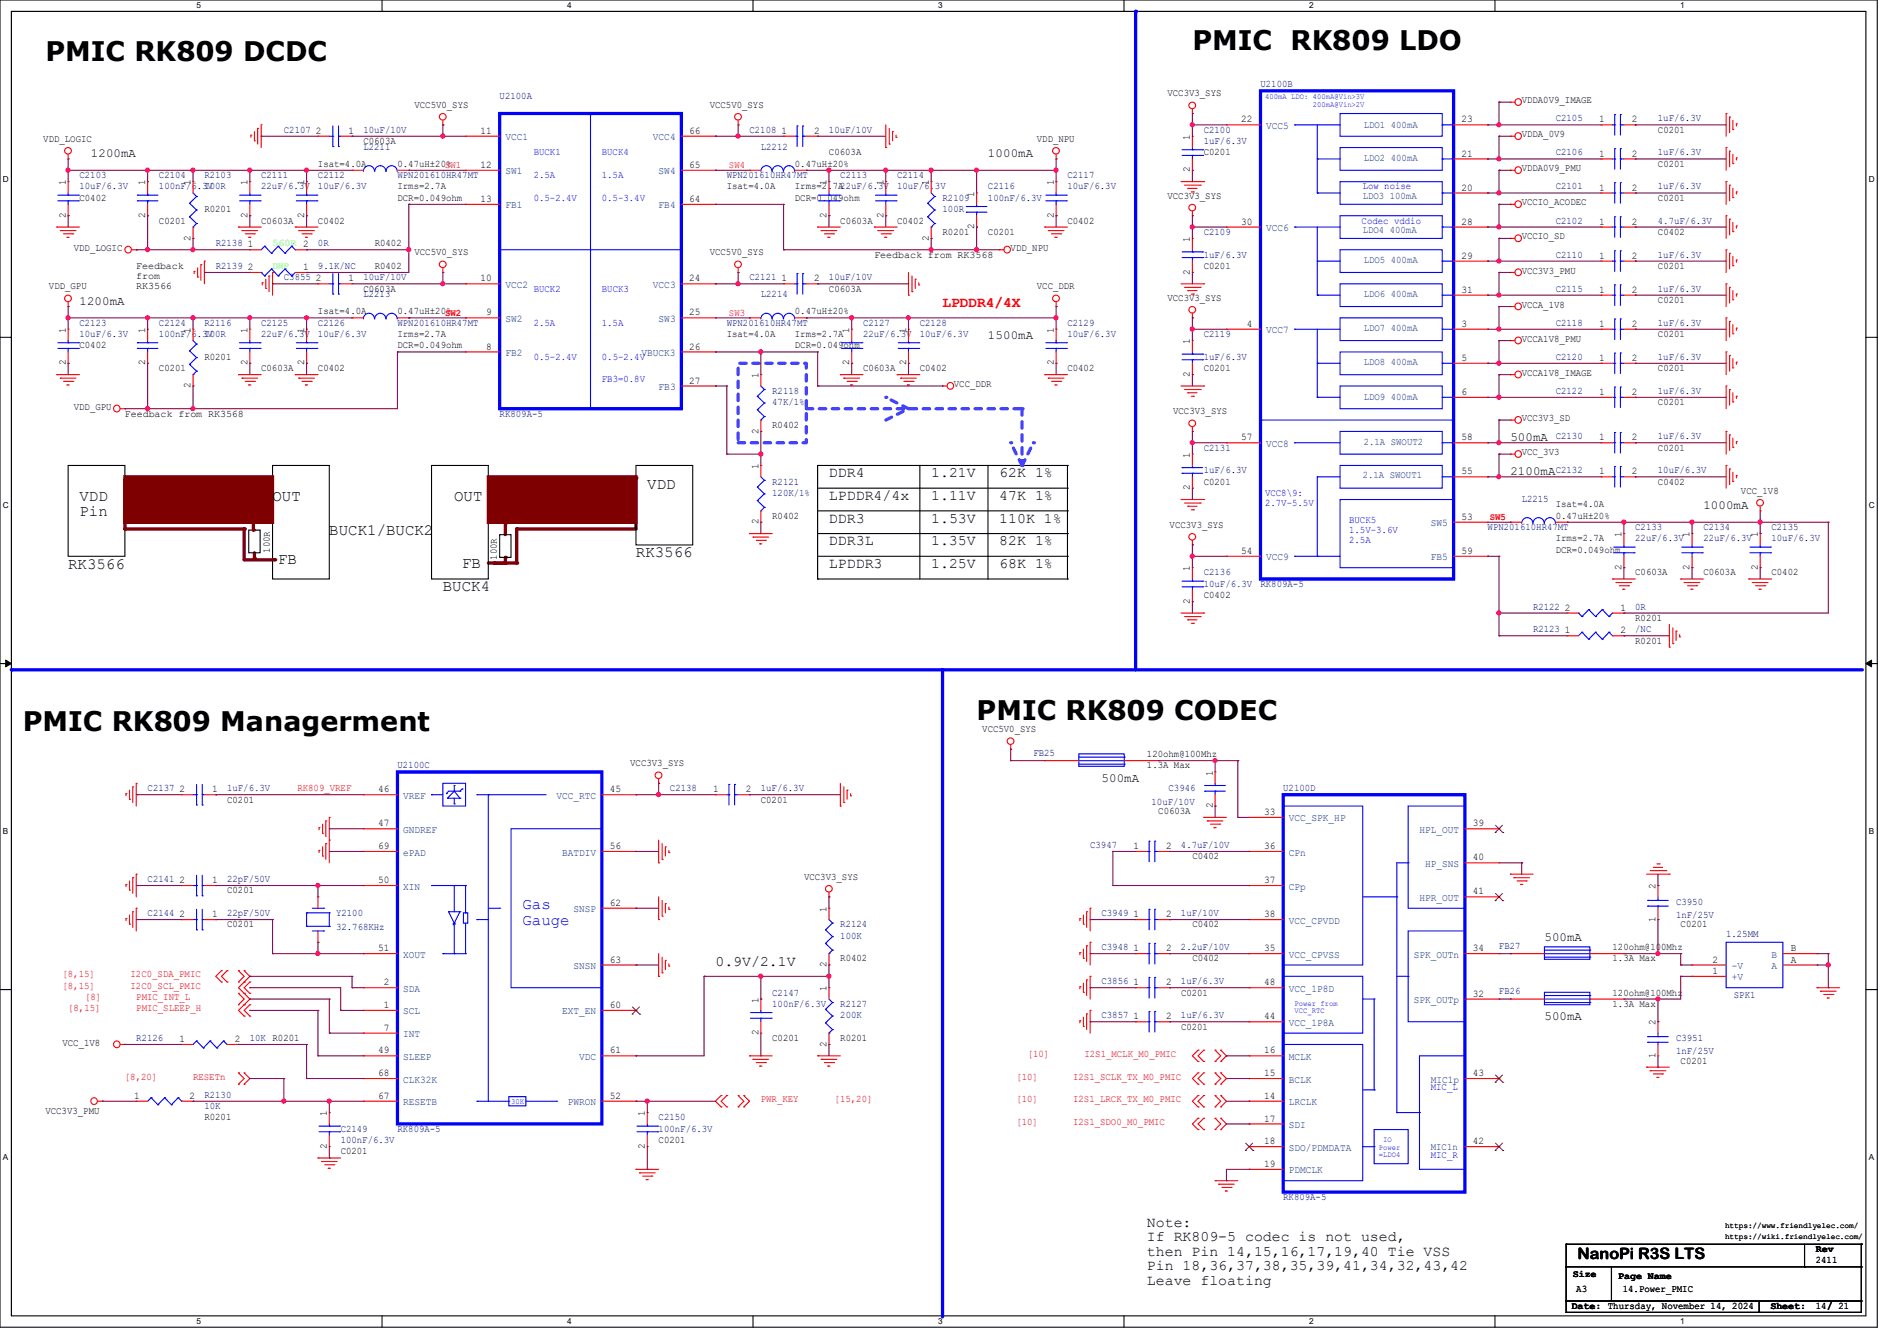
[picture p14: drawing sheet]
<svg xmlns="http://www.w3.org/2000/svg" width="297mm" height="210mm" viewBox="0 0 297 210" stroke-linecap="round" stroke-linejoin="round" font-family="sans-serif">
<defs><g id="words">
<g font-size="4.2">
<text x="7.1" y="9.6">PMIC RK809 DCDC</text>
<text x="186.7" y="7.8">PMIC RK809 LDO</text>
<text x="152.9" y="112.7">PMIC RK809 CODEC</text>
<text x="3.6" y="114.5">PMIC RK809 Managerment</text>
</g>
<g font-size="2.5">
<text x="101.3" y="76.6">VDD</text>
<text x="12.4" y="80.9">Pin</text>
<text x="12.4" y="78.4">VDD</text>
<text x="42.7" y="78.4">OUT</text>
<text x="51.6" y="83.7">BUCK1/BUCK2</text>
<text x="71.1" y="78.4">OUT</text>
<text x="10.7" y="89.1">RK3566</text>
<text x="43.6" y="88.3">FB</text>
<text x="72.3" y="88.9">FB</text>
<text x="99.6" y="87.3">RK3566</text>
<text x="69.3" y="92.6">BUCK4</text>
<text x="247" y="197.2">NanoPi R3S LTS</text>
</g>
<g font-size="2.5" fill="#00f">
<text x="81.8" y="142.4">Gas</text>
<text x="81.8" y="144.9">Gauge</text>
</g>
<text font-size="2.3" fill="#f00" x="147.6" y="48.1">LPDDR4/4X</text>
<g font-size="2.3">
<text x="129.8" y="74.8">DDR4</text>
<text x="145.8" y="74.8">1.21V</text>
<text x="156.5" y="74.8">62K 1%</text>
<text x="129.8" y="78.3">LPDDR4/4x</text>
<text x="129.8" y="81.9">DDR3</text>
<text x="145.8" y="78.3">1.11V</text>
<text x="145.8" y="81.9">1.53V</text>
<text x="156.5" y="78.3">47K 1%</text>
<text x="156.5" y="81.9">110K 1%</text>
<text x="129.8" y="85.4">DDR3L</text>
<text x="129.8" y="89">LPDDR3</text>
<text x="145.8" y="85.4">1.35V</text>
<text x="145.8" y="89">1.25V</text>
<text x="156.5" y="89">68K 1%</text>
<text x="156.5" y="85.4">82K 1%</text>
<text x="112" y="151.2">0.9V/2.1V</text>
<text x="179.6" y="192.1">Note:</text>
<text x="179.6" y="194.4">If RK809-5 codec is not used,</text>
<text x="179.6" y="196.7">then Pin 14,15,16,17,19,40 Tie VSS</text>
<text x="179.6" y="199">Pin 18,36,37,38,35,39,41,34,32,43,42</text>
<text x="179.6" y="201.3">Leave floating</text>
</g>
<g font-size="1.9">
<text x="14.2" y="24.6">1200mA</text>
<text x="154.7" y="24.6">1000mA</text>
<text x="12.4" y="47.8">1200mA</text>
<text x="154.7" y="53.1">1500mA</text>
<text x="236.5" y="69.1">500mA</text>
<text x="236.5" y="74.4">2100mA</text>
<text x="266.7" y="79.8">1000mA</text>
<text x="172.5" y="122.4">500mA</text>
<text x="241.8" y="147.3">500mA</text>
<text x="241.8" y="159.8">500mA</text>
</g>
<g font-size="1.6">
<text x="64.9" y="16.9">VCC5V0_SYS</text>
<text x="111.1" y="16.9">VCC5V0_SYS</text>
<text x="182.8" y="15.1">VCC3V3_SYS</text>
<text x="238.2" y="16.2">VDDA0V9_IMAGE</text>
<text x="6.8" y="22.2">VDD_LOGIC</text>
<text x="49.4" y="21">2</text>
<text x="54.6" y="21">1</text>
<text x="56.9" y="22.6">C0603A</text>
<text x="75.2" y="21">11</text>
<text x="107.9" y="21">66</text>
<text x="122.3" y="21">1</text>
<text x="127.5" y="21">2</text>
<text x="162.3" y="22.2">VDD_NPU</text>
<text x="186.3" y="21.9" transform="rotate(-90 186.3 21.9)">1</text>
<text x="194.4" y="19.2">22</text>
<text x="228.8" y="19.2">23</text>
<text x="238.2" y="21.5">VDDA_0V9</text>
<text x="250.4" y="19.2">1</text>
<text x="255.5" y="19.2">2</text>
<text x="259.6" y="20.8">C0201</text>
<text x="10.3" y="29" transform="rotate(-90 10.3 29)">1</text>
<text x="22.7" y="29" transform="rotate(-90 22.7 29)">1</text>
<text x="29.8" y="29" transform="rotate(-90 29.8 29)">1</text>
<text x="38.7" y="29" transform="rotate(-90 38.7 29)">1</text>
<text x="47.6" y="29" transform="rotate(-90 47.6 29)">1</text>
<text x="49.8" y="26.1">Isat=4.0A</text>
<text x="62.2" y="29.7">Irms=2.7A</text>
<text x="62.2" y="26.1">0.47uH±20%</text>
<text x="75.2" y="26.3">12</text>
<text x="107.9" y="26.3">65</text>
<text x="113.8" y="29.7">Isat=4.0A</text>
<text x="124.5" y="29.7">Irms=2.7A22uF/6.3V</text>
<text x="124.5" y="26.1">0.47uH±20%</text>
<text x="129.4" y="29" transform="rotate(-90 129.4 29)">1</text>
<text x="129.8" y="24.3">C0603A</text>
<text x="138.3" y="29" transform="rotate(-90 138.3 29)">1</text>
<text x="145.4" y="29" transform="rotate(-90 145.4 29)">1</text>
<text x="165" y="29" transform="rotate(-90 165 29)">1</text>
<text x="186.3" y="27" transform="rotate(-90 186.3 27)">2</text>
<text x="188.5" y="24.3">C0201</text>
<text x="228.8" y="24.5">21</text>
<text x="228.8" y="29.8">20</text>
<text x="238.2" y="26.8">VDDA0V9_PMU</text>
<text x="250.4" y="29.8">1</text>
<text x="250.4" y="24.5">1</text>
<text x="255.5" y="29.8">2</text>
<text x="255.5" y="24.5">2</text>
<text x="259.6" y="26.1">C0201</text>
<text x="10.3" y="34.1" transform="rotate(-90 10.3 34.1)">2</text>
<text x="12.4" y="31.5">C0402</text>
<text x="22.7" y="34.1" transform="rotate(-90 22.7 34.1)">2</text>
<text x="24.9" y="35">C0201</text>
<text x="32" y="33.2">R0201</text>
<text x="38.7" y="34.1" transform="rotate(-90 38.7 34.1)">2</text>
<text x="40.9" y="35">C0603A</text>
<text x="47.6" y="34.1" transform="rotate(-90 47.6 34.1)">2</text>
<text x="49.8" y="35">C0402</text>
<text x="62.2" y="31.5">DCR=0.049ohm</text>
<text x="75.2" y="31.6">13</text>
<text x="107.9" y="31.6">64</text>
<text x="124.5" y="31.5">DCR=0.049ohm</text>
<text x="129.4" y="34.1" transform="rotate(-90 129.4 34.1)">2</text>
<text x="131.6" y="35">C0603A</text>
<text x="138.3" y="34.1" transform="rotate(-90 138.3 34.1)">2</text>
<text x="140.5" y="35">C0402</text>
<text x="152.5" y="35.9" transform="rotate(-90 152.5 35.9)">2</text>
<text x="152.5" y="30.8" transform="rotate(-90 152.5 30.8)">1</text>
<text x="165" y="34.1" transform="rotate(-90 165 34.1)">2</text>
<text x="167.1" y="35">C0402</text>
<text x="182.8" y="31.1">VCC3V3_SYS</text>
<text x="194.4" y="35.2">30</text>
<text x="228.8" y="35.2">28</text>
<text x="238.2" y="32.2">VCCIO_ACODEC</text>
<text x="250.4" y="35.2">1</text>
<text x="255.5" y="35.2">2</text>
<text x="259.6" y="31.5">C0201</text>
<text x="11.6" y="39.3">VDD_LOGIC</text>
<text x="29.8" y="37.7" transform="rotate(-90 29.8 37.7)">2</text>
<text x="38.8" y="38.7">1</text>
<text x="58.7" y="38.6">R0402</text>
<text x="64.9" y="40">VCC5V0_SYS</text>
<text x="111.1" y="40">VCC5V0_SYS</text>
<text x="136.9" y="40.3">Feedback from RK3568</text>
<text x="145.4" y="37.7" transform="rotate(-90 145.4 37.7)">2</text>
<text x="147.6" y="36.8">R0201</text>
<text x="154.7" y="36.8">C0201</text>
<text x="158.2" y="39.3">VDD_NPU</text>
<text x="186.3" y="37.9" transform="rotate(-90 186.3 37.9)">1</text>
<text x="228.8" y="40.5">29</text>
<text x="238.2" y="37.5">VCCIO_SD</text>
<text x="250.4" y="40.5">1</text>
<text x="255.5" y="40.5">2</text>
<text x="259.6" y="36.8">C0402</text>
<text x="7.7" y="45.3">VDD_GPU</text>
<text x="21.3" y="42.1">Feedback</text>
<text x="21.3" y="43.7">from</text>
<text x="21.3" y="45.3">RK3566</text>
<text x="38.8" y="42.3">2</text>
<text x="47.5" y="42.3">1</text>
<text x="49.4" y="44.1">2</text>
<text x="54.6" y="44.1">1</text>
<text x="56.9" y="45.7">C0603A</text>
<text x="58.7" y="42.1">R0402</text>
<text x="75.2" y="44.1">10</text>
<text x="107.9" y="44.1">24</text>
<text x="122.3" y="44.1">1</text>
<text x="127.5" y="44.1">2</text>
<text x="129.8" y="45.7">C0603A</text>
<text x="162.3" y="45.3">VCC_DDR</text>
<text x="182.8" y="47.1">VCC3V3_SYS</text>
<text x="186.3" y="43" transform="rotate(-90 186.3 43)">2</text>
<text x="188.5" y="42.1">C0201</text>
<text x="228.8" y="45.8">31</text>
<text x="238.2" y="42.8">VCC3V3_PMU</text>
<text x="250.4" y="45.8">1</text>
<text x="255.5" y="45.8">2</text>
<text x="259.6" y="42.1">C0201</text>
<text x="259.6" y="47.5">C0201</text>
<text x="10.3" y="52.1" transform="rotate(-90 10.3 52.1)">1</text>
<text x="22.7" y="52.1" transform="rotate(-90 22.7 52.1)">1</text>
<text x="29.8" y="52.1" transform="rotate(-90 29.8 52.1)">1</text>
<text x="38.7" y="52.1" transform="rotate(-90 38.7 52.1)">1</text>
<text x="47.6" y="52.1" transform="rotate(-90 47.6 52.1)">1</text>
<text x="49.8" y="49.2">Isat=4.0A</text>
<text x="62.2" y="52.8">Irms=2.7A</text>
<text x="62.2" y="49.2">0.47uH±20%</text>
<text x="76.1" y="49.4">9</text>
<text x="107.9" y="49.4">25</text>
<text x="113.8" y="52.8">Isat=4.0A</text>
<text x="124.5" y="52.8">Irms=2.7A</text>
<text x="124.5" y="49.2">0.47uH±20%</text>
<text x="133" y="52.1" transform="rotate(-90 133 52.1)">1</text>
<text x="141.9" y="52.1" transform="rotate(-90 141.9 52.1)">1</text>
<text x="165" y="52.1" transform="rotate(-90 165 52.1)">1</text>
<text x="186.3" y="53.9" transform="rotate(-90 186.3 53.9)">1</text>
<text x="195.2" y="51.2">4</text>
<text x="228.8" y="51.2">3</text>
<text x="238.2" y="48.2">VCCA_1V8</text>
<text x="238.2" y="53.5">VCCA1V8_PMU</text>
<text x="250.4" y="51.2">1</text>
<text x="255.5" y="51.2">2</text>
<text x="259.6" y="52.8">C0201</text>
<text x="10.3" y="57.2" transform="rotate(-90 10.3 57.2)">2</text>
<text x="12.4" y="54.6">C0402</text>
<text x="22.7" y="57.2" transform="rotate(-90 22.7 57.2)">2</text>
<text x="24.9" y="58.1">C0201</text>
<text x="32" y="56.3">R0201</text>
<text x="38.7" y="57.2" transform="rotate(-90 38.7 57.2)">2</text>
<text x="40.9" y="58.1">C0603A</text>
<text x="47.6" y="57.2" transform="rotate(-90 47.6 57.2)">2</text>
<text x="49.8" y="58.1">C0402</text>
<text x="62.2" y="54.6">DCR=0.049ohm</text>
<text x="76.1" y="54.7">8</text>
<text x="107.9" y="54.7">26</text>
<text x="118.7" y="59.2" transform="rotate(-90 118.7 59.2)">1</text>
<text x="124.5" y="54.6">DCR=0.049ohm</text>
<text x="133" y="57.2" transform="rotate(-90 133 57.2)">2</text>
<text x="135.1" y="58.1">C0603A</text>
<text x="141.9" y="57.2" transform="rotate(-90 141.9 57.2)">2</text>
<text x="144" y="58.1">C0402</text>
<text x="165" y="57.2" transform="rotate(-90 165 57.2)">2</text>
<text x="167.1" y="58.1">C0402</text>
<text x="186.3" y="59" transform="rotate(-90 186.3 59)">2</text>
<text x="188.5" y="58.1">C0201</text>
<text x="228.8" y="56.5">5</text>
<text x="238.2" y="58.8">VCCA1V8_IMAGE</text>
<text x="250.4" y="56.5">1</text>
<text x="255.5" y="56.5">2</text>
<text x="259.6" y="58.1">C0201</text>
<text x="11.6" y="64.2">VDD_GPU</text>
<text x="19.6" y="65.2">Feedback from RK3568</text>
<text x="29.8" y="60.8" transform="rotate(-90 29.8 60.8)">2</text>
<text x="107.9" y="60.1">27</text>
<text x="149.3" y="60.6">VCC_DDR</text>
<text x="183.7" y="64.9">VCC3V3_SYS</text>
<text x="228.8" y="61.8">6</text>
<text x="238.2" y="66">VCC3V3_SD</text>
<text x="250.4" y="61.8">1</text>
<text x="255.5" y="61.8">2</text>
<text x="259.6" y="63.5">C0201</text>
<text x="118.7" y="67.9" transform="rotate(-90 118.7 67.9)">2</text>
<text x="120.9" y="67">R0402</text>
<text x="186.3" y="71.7" transform="rotate(-90 186.3 71.7)">1</text>
<text x="194.4" y="69">57</text>
<text x="228.8" y="69">58</text>
<text x="238.2" y="71.3">VCC_3V3</text>
<text x="250.4" y="69">1</text>
<text x="255.5" y="69">2</text>
<text x="259.6" y="70.6">C0201</text>
<text x="118.7" y="73.4" transform="rotate(-90 118.7 73.4)">1</text>
<text x="186.3" y="76.8" transform="rotate(-90 186.3 76.8)">2</text>
<text x="188.5" y="75.9">C0201</text>
<text x="228.8" y="74.3">55</text>
<text x="250.4" y="74.3">1</text>
<text x="255.5" y="74.3">2</text>
<text x="259.6" y="75.9">C0402</text>
<text x="272.6" y="77.3">VCC_1V8</text>
<text x="118.7" y="82.1" transform="rotate(-90 118.7 82.1)">2</text>
<text x="120.9" y="81.2">R0402</text>
<text x="183.1" y="82.7">VCC3V3_SYS</text>
<text x="228.8" y="81.4">53</text>
<text x="243.6" y="81.2">0.47uH±20%</text>
<text x="243.6" y="79.5">Isat=4.0A</text>
<text x="42.2" y="86.6" transform="rotate(-90 42.2 86.6)">100R</text>
<text x="77.8" y="87.7" transform="rotate(-90 77.8 87.7)">100R</text>
<text x="186.3" y="89.5" transform="rotate(-90 186.3 89.5)">1</text>
<text x="194.4" y="86.7">54</text>
<text x="228.8" y="86.7">59</text>
<text x="243.6" y="84.8">Irms=2.7A</text>
<text x="243.6" y="86.6">DCR=0.049ohm</text>
<text x="253.9" y="89.2" transform="rotate(-90 253.9 89.2)">2</text>
<text x="253.9" y="84.1" transform="rotate(-90 253.9 84.1)">1</text>
<text x="264.5" y="89.2" transform="rotate(-90 264.5 89.2)">2</text>
<text x="264.5" y="84.1" transform="rotate(-90 264.5 84.1)">1</text>
<text x="275.2" y="89.2" transform="rotate(-90 275.2 89.2)">2</text>
<text x="275.2" y="84.1" transform="rotate(-90 275.2 84.1)">1</text>
<text x="186.3" y="94.6" transform="rotate(-90 186.3 94.6)">2</text>
<text x="188.5" y="93.7">C0402</text>
<text x="245" y="95.6">2</text>
<text x="253.7" y="95.6">1</text>
<text x="256" y="90.1">C0603A</text>
<text x="266.7" y="90.1">C0603A</text>
<text x="277.4" y="90.1">C0402</text>
<text x="245" y="99.2">1</text>
<text x="253.7" y="99.2">2</text>
<text x="256" y="97.2">R0201</text>
<text x="256" y="100.8">R0201</text>
<text x="153.8" y="114.7">VCC5V0_SYS</text>
<text x="179.6" y="118.6">120ohm@100Mhz</text>
<text x="28.1" y="124.1">2</text>
<text x="33.2" y="124.1">1</text>
<text x="35.6" y="125.7">C0201</text>
<text x="59.2" y="124.1">46</text>
<text x="95.5" y="124.1">45</text>
<text x="98.7" y="120">VCC3V3_SYS</text>
<text x="111.7" y="124.1">1</text>
<text x="116.8" y="124.1">2</text>
<text x="119.1" y="125.7">C0201</text>
<text x="179.6" y="120.4">1.3A Max</text>
<text x="189.9" y="121.5" transform="rotate(-90 189.9 121.5)">1</text>
<text x="59.2" y="129.4">47</text>
<text x="181.4" y="127.5">C0603A</text>
<text x="189.9" y="126.6" transform="rotate(-90 189.9 126.6)">2</text>
<text x="197.9" y="127.6">33</text>
<text x="230.6" y="129.4">39</text>
<text x="59.2" y="133">69</text>
<text x="95.5" y="133">56</text>
<text x="125.9" y="137.8">VCC3V3_SYS</text>
<text x="177.5" y="133">1</text>
<text x="182.6" y="133">2</text>
<text x="186.7" y="134.6">C0402</text>
<text x="197.9" y="133">36</text>
<text x="230.6" y="134.7">40</text>
<text x="28.1" y="138.3">2</text>
<text x="28.1" y="143.6">2</text>
<text x="33.2" y="138.3">1</text>
<text x="33.2" y="143.6">1</text>
<text x="35.6" y="139.9">C0201</text>
<text x="59.2" y="138.3">50</text>
<text x="95.5" y="141.9">62</text>
<text x="129.4" y="142.8" transform="rotate(-90 129.4 142.8)">1</text>
<text x="177.5" y="143.6">1</text>
<text x="182.6" y="143.6">2</text>
<text x="197.9" y="143.6">38</text>
<text x="197.9" y="138.3">37</text>
<text x="230.6" y="140.1">41</text>
<text x="259.2" y="139.2" transform="rotate(-90 259.2 139.2)">2</text>
<text x="35.6" y="145.2">C0201</text>
<text x="59.2" y="149">51</text>
<text x="177.5" y="149">1</text>
<text x="182.6" y="149">2</text>
<text x="186.7" y="145.2">C0402</text>
<text x="197.9" y="149">35</text>
<text x="230.6" y="149">34</text>
<text x="252.5" y="148.8">120ohm@100Mhz</text>
<text x="259.2" y="144.4" transform="rotate(-90 259.2 144.4)">1</text>
<text x="263.1" y="145.2">C0201</text>
<text x="280.4" y="149">B</text>
<text x="60.1" y="154.3">2</text>
<text x="95.5" y="150.8">63</text>
<text x="129.4" y="155.2" transform="rotate(-90 129.4 155.2)">1</text>
<text x="129.4" y="151.5" transform="rotate(-90 129.4 151.5)">2</text>
<text x="131.6" y="150.6">R0402</text>
<text x="177.5" y="154.3">1</text>
<text x="182.6" y="154.3">2</text>
<text x="184.9" y="155.9">C0201</text>
<text x="186.7" y="150.6">C0402</text>
<text x="197.9" y="154.3">48</text>
<text x="252.5" y="155.9">120ohm@100Mhz</text>
<text x="252.5" y="150.6">1.3A Max</text>
<text x="268.1" y="150.8">2</text>
<text x="268.1" y="152.5">1</text>
<text x="280.4" y="150.8">A</text>
<text x="60.1" y="157.9">1</text>
<text x="60.1" y="161.4">7</text>
<text x="95.5" y="157.9">60</text>
<text x="118.7" y="157" transform="rotate(-90 118.7 157)">1</text>
<text x="177.5" y="159.6">1</text>
<text x="182.6" y="159.6">2</text>
<text x="184.9" y="161.2">C0201</text>
<text x="197.9" y="159.6">44</text>
<text x="230.6" y="156.1">32</text>
<text x="252.5" y="157.7">1.3A Max</text>
<text x="259.2" y="160.6" transform="rotate(-90 259.2 160.6)">2</text>
<text x="9.8" y="163.7">VCC_1V8</text>
<text x="28.1" y="163.2">1</text>
<text x="36.8" y="163.2">2</text>
<text x="59.2" y="165">49</text>
<text x="95.5" y="165">61</text>
<text x="118.7" y="162.1" transform="rotate(-90 118.7 162.1)">2</text>
<text x="120.9" y="163">C0201</text>
<text x="129.4" y="163.9" transform="rotate(-90 129.4 163.9)">2</text>
<text x="131.6" y="163">R0201</text>
<text x="197.9" y="165">16</text>
<text x="259.2" y="165.7" transform="rotate(-90 259.2 165.7)">1</text>
<text x="263.1" y="166.6">C0201</text>
<text x="21" y="172.1">1</text>
<text x="29.7" y="172.1">2</text>
<text x="59.2" y="168.5">68</text>
<text x="59.2" y="172.1">67</text>
<text x="95.5" y="172.1">52</text>
<text x="197.9" y="168.5">15</text>
<text x="197.9" y="172.1">14</text>
<text x="230.6" y="168.5">43</text>
<text x="7.1" y="174.4">VCC3V3_PMU</text>
<text x="32" y="175.5">R0201</text>
<text x="51.2" y="179.9" transform="rotate(-90 51.2 179.9)">2</text>
<text x="51.2" y="174.8" transform="rotate(-90 51.2 174.8)">1</text>
<text x="101" y="179.9" transform="rotate(-90 101 179.9)">2</text>
<text x="101" y="174.8" transform="rotate(-90 101 174.8)">1</text>
<text x="103.1" y="179">C0201</text>
<text x="197.9" y="175.6">17</text>
<text x="197.9" y="179.2">18</text>
<text x="230.6" y="179.2">42</text>
<text x="53.3" y="180.8">C0201</text>
<text x="197.9" y="182.8">19</text>
<text x="284.3" y="197.9">2411</text>
<text x="284.3" y="196.1">Rev</text>
<text x="246.3" y="200.1">Size</text>
<text x="246.8" y="202.3">A3</text>
<text x="253.4" y="200.2">Page Name</text>
<text x="254.1" y="202.3">14.Power_PMIC</text>
<text x="246.1" y="205">Date: Thursday, November 14, 2024</text>
<text x="277.2" y="205">Sheet:</text>
<text x="284.3" y="205">14/ 21</text>
</g>
<g font-size="1.6" fill="#00007f">
<text x="78.2" y="15.5">U2100A</text>
<text x="197.4" y="13.7">U2100B</text>
<text x="44.4" y="20.8">C2107</text>
<text x="56.9" y="20.8">10uF/10V</text>
<text x="56.9" y="23.5">L2211</text>
<text x="117.3" y="20.8">C2108</text>
<text x="119.1" y="23.5">L2212</text>
<text x="129.8" y="20.8">10uF/10V</text>
<text x="188.5" y="20.8">C2100</text>
<text x="188.5" y="22.6">1uF/6.3V</text>
<text x="243.6" y="19">C2105</text>
<text x="259.6" y="19">1uF/6.3V</text>
<text x="12.4" y="27.9">C2103</text>
<text x="12.4" y="29.7">10uF/6.3V</text>
<text x="24.9" y="27.9">C2104</text>
<text x="24.9" y="29.7">100nF/6.3V</text>
<text x="32" y="27.9">R2103</text>
<text x="32" y="29.7">100R</text>
<text x="40.9" y="27.9">C2111</text>
<text x="40.9" y="29.7">22uF/6.3V</text>
<text x="49.8" y="27.9">C2112</text>
<text x="49.8" y="29.7">10uF/6.3V</text>
<text x="62.2" y="27.9">WPN201610HR47MT</text>
<text x="113.8" y="27.9">WPN201610HR47MT</text>
<text x="131.6" y="27.9">C2113</text>
<text x="140.5" y="27.9">C2114</text>
<text x="140.5" y="29.7">10uF/6.3V</text>
<text x="154.7" y="29.7">C2116</text>
<text x="167.1" y="27.9">C2117</text>
<text x="167.1" y="29.7">10uF/6.3V</text>
<text x="243.6" y="29.7">C2101</text>
<text x="243.6" y="24.3">C2106</text>
<text x="259.6" y="29.7">1uF/6.3V</text>
<text x="259.6" y="24.3">1uF/6.3V</text>
<text x="147.6" y="31.5">R2109</text>
<text x="147.6" y="33.2">100R</text>
<text x="154.7" y="31.5">100nF/6.3V</text>
<text x="243.6" y="35">C2102</text>
<text x="259.6" y="35">4.7uF/6.3V</text>
<text x="33.8" y="38.6">R2138</text>
<text x="49.8" y="38.6">0R</text>
<text x="188.5" y="36.8">C2109</text>
<text x="188.5" y="40.3">1uF/6.3V</text>
<text x="243.6" y="40.3">C2110</text>
<text x="259.6" y="40.3">1uF/6.3V</text>
<text x="33.8" y="42.1">R2139</text>
<text x="44.4" y="43.9">C3855</text>
<text x="49.8" y="42.1">9.1K/NC</text>
<text x="56.9" y="43.9">10uF/10V</text>
<text x="56.9" y="46.6">L2213</text>
<text x="117.3" y="43.9">C2121</text>
<text x="119.1" y="46.6">L2214</text>
<text x="129.8" y="43.9">10uF/10V</text>
<text x="243.6" y="45.7">C2115</text>
<text x="259.6" y="45.7">1uF/6.3V</text>
<text x="12.4" y="51">C2123</text>
<text x="12.4" y="52.8">10uF/6.3V</text>
<text x="24.9" y="51">C2124</text>
<text x="24.9" y="52.8">100nF/6.3V</text>
<text x="32" y="51">R2116</text>
<text x="32" y="52.8">100R</text>
<text x="40.9" y="51">C2125</text>
<text x="40.9" y="52.8">22uF/6.3V</text>
<text x="49.8" y="51">C2126</text>
<text x="49.8" y="52.8">10uF/6.3V</text>
<text x="62.2" y="51">WPN201610HR47MT</text>
<text x="113.8" y="51">WPN201610HR47MT</text>
<text x="135.1" y="51">C2127</text>
<text x="135.1" y="52.8">22uF/6.3V</text>
<text x="144" y="51">C2128</text>
<text x="144" y="52.8">10uF/6.3V</text>
<text x="167.1" y="51">C2129</text>
<text x="167.1" y="52.8">10uF/6.3V</text>
<text x="188.5" y="52.8">C2119</text>
<text x="243.6" y="51">C2118</text>
<text x="259.6" y="51">1uF/6.3V</text>
<text x="188.5" y="56.3">1uF/6.3V</text>
<text x="243.6" y="56.3">C2120</text>
<text x="259.6" y="56.3">1uF/6.3V</text>
<text x="78.2" y="65.2">RK809A-5</text>
<text x="120.9" y="61.7">R2118</text>
<text x="120.9" y="63.5">47K/1%</text>
<text x="243.6" y="61.7">C2122</text>
<text x="259.6" y="61.7">1uF/6.3V</text>
<text x="188.5" y="70.6">C2131</text>
<text x="243.6" y="68.8">C2130</text>
<text x="259.6" y="68.8">1uF/6.3V</text>
<text x="120.9" y="75.9">R2121</text>
<text x="120.9" y="77.7">120K/1%</text>
<text x="188.5" y="74.1">1uF/6.3V</text>
<text x="243.6" y="74.1">C2132</text>
<text x="259.6" y="74.1">10uF/6.3V</text>
<text x="232.9" y="83">WPN201610HR47MT</text>
<text x="238.2" y="78.6">L2215</text>
<text x="256" y="83">C2133</text>
<text x="266.7" y="83">C2134</text>
<text x="277.4" y="83">C2135</text>
<text x="256" y="84.8">22uF/6.3V</text>
<text x="266.7" y="84.8">22uF/6.3V</text>
<text x="277.4" y="84.8">10uF/6.3V</text>
<text x="188.5" y="90.1">C2136</text>
<text x="188.5" y="91.9">10uF/6.3V</text>
<text x="197.4" y="91.9">RK809A-5</text>
<text x="240" y="95.5">R2122</text>
<text x="256" y="95.5">0R</text>
<text x="240" y="99">R2123</text>
<text x="256" y="99">/NC</text>
<text x="161.8" y="118.4">FB25</text>
<text x="23.1" y="123.9">C2137</text>
<text x="35.6" y="123.9">1uF/6.3V</text>
<text x="62.2" y="120.4">U2100C</text>
<text x="104.9" y="123.9">C2138</text>
<text x="119.1" y="123.9">1uF/6.3V</text>
<text x="183" y="123.9">C3946</text>
<text x="200.9" y="123.9">U2100D</text>
<text x="180.3" y="126">10uF/10V</text>
<text x="170.7" y="132.8">C3947</text>
<text x="184.9" y="132.8">4.7uF/10V</text>
<text x="23.1" y="138.1">C2141</text>
<text x="23.1" y="143.5">C2144</text>
<text x="35.6" y="138.1">22pF/50V</text>
<text x="35.6" y="143.5">22pF/50V</text>
<text x="52.6" y="143.5">Y2100</text>
<text x="172.5" y="143.5">C3949</text>
<text x="184.9" y="143.5">1uF/10V</text>
<text x="262.4" y="141.7">C3950</text>
<text x="262.4" y="143.8">1nF/25V</text>
<text x="52.6" y="145.6">32.768KHz</text>
<text x="131.6" y="145.2">R2124</text>
<text x="131.6" y="147">100K</text>
<text x="172.5" y="148.8">C3948</text>
<text x="184.9" y="148.8">2.2uF/10V</text>
<text x="234.7" y="148.6">FB27</text>
<text x="270.2" y="146.7">1.25MM</text>
<text x="120.9" y="155.9">C2147</text>
<text x="172.5" y="154.1">C3856</text>
<text x="184.9" y="154.1">1uF/6.3V</text>
<text x="234.7" y="155.7">FB26</text>
<text x="120.9" y="157.7">100nF/6.3V</text>
<text x="131.6" y="157.7">R2127</text>
<text x="131.6" y="159.5">200K</text>
<text x="172.5" y="159.5">C3857</text>
<text x="184.9" y="159.5">1uF/6.3V</text>
<text x="271.5" y="156.2">SPK1</text>
<text x="21.3" y="163">R2126</text>
<text x="39.1" y="163">10K R0201</text>
<text x="262.4" y="163">C3951</text>
<text x="262.4" y="165.1">1nF/25V</text>
<text x="32" y="171.9">R2130</text>
<text x="32" y="173.7">10K</text>
<text x="53.3" y="177.2">C2149</text>
<text x="53.3" y="179">100nF/6.3V</text>
<text x="62.2" y="177.2">RK809A-5</text>
<text x="103.1" y="175.5">C2150</text>
<text x="103.1" y="177.2">100nF/6.3V</text>
<text x="200.9" y="187.9">RK809A-5</text>
</g>
<g font-size="1.6" fill="#003f7f">
<text x="79.1" y="22">VCC1</text>
<text x="102.2" y="22">VCC4</text>
<text x="198.2" y="20.2">VCC5</text>
<text x="213.5" y="20.1">LDO1 400mA</text>
<text x="79.1" y="27.3">SW1</text>
<text x="103.1" y="27.3">SW4</text>
<text x="213.5" y="25.2">LDO2 400mA</text>
<text x="79.1" y="32.6">FB1</text>
<text x="103.1" y="32.6">FB4</text>
<text x="213.4" y="31.1">LDO3 100mA</text>
<text x="198.2" y="36.2">VCC6</text>
<text x="213.4" y="36.4">LDO4 400mA</text>
<text x="213.5" y="41.2">LDO5 400mA</text>
<text x="79.1" y="45.1">VCC2</text>
<text x="102.2" y="45.1">VCC3</text>
<text x="213.5" y="46.6">LDO6 400mA</text>
<text x="79.1" y="50.4">SW2</text>
<text x="103.1" y="50.4">SW3</text>
<text x="198.2" y="52.2">VCC7</text>
<text x="213.5" y="51.9">LDO7 400mA</text>
<text x="79.1" y="55.8">FB2</text>
<text x="100.5" y="55.8">VBUCK3</text>
<text x="213.5" y="57.2">LDO8 400mA</text>
<text x="103.1" y="61.1">FB3</text>
<text x="213.5" y="62.6">LDO9 400mA</text>
<text x="198.2" y="70">VCC8</text>
<text x="213.5" y="69.7">2.1A SWOUT2</text>
<text x="213.4" y="74.8">2.1A SWOUT1</text>
<text x="224" y="82.4">SW5</text>
<text x="198.2" y="87.8">VCC9</text>
<text x="224" y="87.8">FB5</text>
<text x="63.1" y="125.1">VREF</text>
<text x="87.1" y="125.1">VCC_RTC</text>
<text x="63.1" y="130.4">GNDREF</text>
<text x="201.8" y="128.7">VCC_SPK_HP</text>
<text x="222.2" y="130.4">HPL_OUT</text>
<text x="63.1" y="134">ePAD</text>
<text x="88" y="134">BATDIV</text>
<text x="201.8" y="134">CPn</text>
<text x="223.1" y="135.8">HP_SNS</text>
<text x="63.1" y="139.3">XIN</text>
<text x="89.8" y="142.9">SNSP</text>
<text x="201.8" y="139.3">CPp</text>
<text x="222.2" y="141.1">HPR_OUT</text>
<text x="63.1" y="150">XOUT</text>
<text x="201.8" y="144.7">VCC_CPVDD</text>
<text x="201.8" y="150">VCC_CPVSS</text>
<text x="221.4" y="150">SPK_OUTn</text>
<text x="277.4" y="150">B</text>
<text x="63.1" y="155.3">SDA</text>
<text x="89.8" y="151.8">SNSN</text>
<text x="201.8" y="155.3">VCC_1P8D</text>
<text x="271.1" y="151.8">-V</text>
<text x="271.1" y="153.5">+V</text>
<text x="277.4" y="151.8">A</text>
<text x="63.1" y="158.9">SCL</text>
<text x="88" y="158.9">EXT_EN</text>
<text x="201.8" y="160.7">VCC_1P8A</text>
<text x="221.4" y="157.1">SPK_OUTp</text>
<text x="63.1" y="162.4">INT</text>
<text x="63.1" y="166">SLEEP</text>
<text x="90.7" y="166">VDC</text>
<text x="201.8" y="166">MCLK</text>
<text x="63.1" y="169.5">CLK32K</text>
<text x="63.1" y="173.1">RESETB</text>
<text x="88.9" y="173.1">PWRON</text>
<text x="201.8" y="169.5">BCLK</text>
<text x="201.8" y="173.1">LRCLK</text>
<text x="224" y="169.5">MIC1p</text>
<text x="201.8" y="176.7">SDI</text>
<text x="201.8" y="180.2">SDO/PDMDATA</text>
<text x="201.8" y="183.8">PDMCLK</text>
<text x="224" y="180.1">MIC1n</text>
</g>
<g font-size="1.6" fill="#f00">
<text x="69.7" y="26.3">SW1</text>
<text x="114.1" y="26.3">SW4</text>
<text x="69.7" y="49.4">SW2</text>
<text x="114.1" y="49.4">SW3</text>
<text x="233.3" y="81.4">SW5</text>
<text x="46.6" y="123.9">RK809_VREF</text>
<text x="9.8" y="153.1">[8,15]</text>
<text x="9.8" y="154.9">[8,15]</text>
<text x="20.4" y="153.1">I2C0_SDA_PMIC</text>
<text x="20.4" y="154.9">I2C0_SCL_PMIC</text>
<text x="10.7" y="158.4">[8,15]</text>
<text x="13.3" y="156.6">[8]</text>
<text x="21.3" y="156.6">PMIC_INT_L</text>
<text x="21.3" y="158.4">PMIC_SLEEP_H</text>
<text x="160.9" y="165.5">[10]</text>
<text x="169.8" y="165.5">I2S1_MCLK_M0_PMIC</text>
<text x="19.6" y="169.1">[8,20]</text>
<text x="30.2" y="169.1">RESETn</text>
<text x="119.1" y="172.6">PWR_KEY</text>
<text x="130.7" y="172.6">[15,20]</text>
<text x="159.1" y="169.1">[10]</text>
<text x="159.1" y="172.6">[10]</text>
<text x="168" y="169.1">I2S1_SCLK_TX_M0_PMIC</text>
<text x="168" y="172.6">I2S1_LRCK_TX_M0_PMIC</text>
<text x="159.1" y="176.2">[10]</text>
<text x="168" y="176.2">I2S1_SDO0_M0_PMIC</text>
</g>
<g font-size="1.6" fill="#00f">
<text x="83.6" y="24.3">BUCK1</text>
<text x="83.6" y="27.9">2.5A</text>
<text x="94.2" y="27.9">1.5A</text>
<text x="94.2" y="24.3">BUCK4</text>
<text x="213.4" y="29.7">Low noise</text>
<text x="83.6" y="31.5">0.5-2.4V</text>
<text x="94.2" y="31.5">0.5-3.4V</text>
<text x="213.2" y="35">Codec vddio</text>
<text x="83.6" y="45.7">BUCK2</text>
<text x="94.2" y="45.7">BUCK3</text>
<text x="83.6" y="51">2.5A</text>
<text x="94.2" y="51">1.5A</text>
<text x="83.6" y="56.3">0.5-2.4V</text>
<text x="94.2" y="56.3">0.5-2.4V</text>
<text x="94.2" y="59.9">FB3=0.8V</text>
<text x="198.1" y="77.7">VCC8\9:</text>
<text x="198.1" y="79.2">2.7V-5.5V</text>
<text x="211.2" y="82">BUCK5</text>
<text x="211.2" y="83.5">1.5V-3.6V</text>
<text x="211.2" y="85.1">2.5A</text>
<text x="224" y="170.7">MIC_L</text>
<text x="224" y="181.4">MIC_R</text>
</g>
<g font-size="1.6" fill="#01ff00">
<text x="42.7" y="38.6">560R 2</text>
<text x="42.7" y="42.1">DNP</text>
</g>
<g font-size="1.3">
<text x="30.8" y="1.3">5</text>
<text x="88.8" y="1.3">4</text>
<text x="146.9" y="1.3">3</text>
<text x="205" y="1.3">2</text>
<text x="263.1" y="1.3">1</text>
<text x=".5" y="28.4">D</text>
<text x="292.6" y="28.4">D</text>
<text x=".5" y="79.5">C</text>
<text x="292.6" y="79.5">C</text>
<text x=".5" y="130.6">B</text>
<text x="292.6" y="130.6">B</text>
<text x=".5" y="181.7">A</text>
<text x="292.6" y="181.7">A</text>
<text x="30.8" y="207.4">5</text>
<text x="88.8" y="207.4">4</text>
<text x="146.9" y="207.4">3</text>
<text x="205" y="207.4">2</text>
<text x="263.1" y="207.4">1</text>
</g>
<g font-size="1.2" fill="#00f">
<text x="198.1" y="15.6">400mA LDO: 400mA@Vin&gt;3V</text>
<text x="205.5" y="16.8">200mA@Vin&gt;2V</text>
<text x="202.7" y="157.5">Power from</text>
<text x="202.7" y="158.7">VCC_RTC</text>
<text x="80" y="172.9">30K</text>
<text x="216.5" y="178.8">IO</text>
<text x="215.9" y="180">Power</text>
<text x="215.9" y="181.3">=LDO4</text>
</g>
<g font-size="1.2">
<text x="270.1" y="194.1">https://wiki.friendlyelec.com/</text>
<text x="270.1" y="192.3">https://www.friendlyelec.com/</text>
</g>
</g></defs>
<path d="M0 0h293.9v207.9h-293.9zM1.8 1.8h290.3v204.3h-290.3z" fill="none" stroke="#000" stroke-width=".17"/>
<g fill="#fff">
<path d="M30.8 .2h.7v1.4h-.7z"/>
<path d="M30.8 206.2h.7v1.4h-.7z"/>
</g>
<path d="M59.8 0v1.8M59.8 206.1v1.8" fill="none" stroke="#000" stroke-width=".17"/>
<g fill="#fff">
<path d="M88.8 .2h.7v1.4h-.7z"/>
<path d="M88.8 206.2h.7v1.4h-.7z"/>
</g>
<path d="M117.9 0v1.8M117.9 206.1v1.8" fill="none" stroke="#000" stroke-width=".17"/>
<g fill="#fff">
<path d="M146.9 .2h.7v1.4h-.7z"/>
<path d="M146.9 206.2h.7v1.4h-.7z"/>
</g>
<path d="M176 0v1.8M176 206.1v1.8" fill="none" stroke="#000" stroke-width=".17"/>
<g fill="#fff">
<path d="M205 .2h.7v1.4h-.7z"/>
<path d="M205 206.2h.7v1.4h-.7z"/>
</g>
<path d="M234.1 0v1.8M234.1 206.1v1.8" fill="none" stroke="#000" stroke-width=".17"/>
<g fill="#fff">
<path d="M263.1 .2h.6v1.4h-.6z"/>
<path d="M263.1 206.2h.6v1.4h-.6z"/>
<path d="M.5 27.3h.9v1.4h-.9z"/>
<path d="M292.6 27.3h.9v1.4h-.9z"/>
<path d="M.5 78.4h.9v1.4h-.9z"/>
<path d="M292.6 78.4h.9v1.4h-.9z"/>
</g>
<path d="M0 52.8h1.8M292.1 52.8h1.8" fill="none" stroke="#000" stroke-width=".17"/>
<g fill="#fff">
<path d="M.5 129.5h.8v1.4h-.8z"/>
<path d="M292.6 129.5h.8v1.4h-.8z"/>
</g>
<path d="M0 103.9h1.8M292.1 103.9h1.8" fill="none" stroke="#000" stroke-width=".17"/>
<path d="M.9 103.4l.9 .5-.9 .5zM292.1 103.9l.9-.5v1z" fill="#000" stroke="#000" stroke-width=".16"/>
<g fill="#fff">
<path d="M.5 180.5h.8v1.4h-.8z"/>
<path d="M292.6 180.5h.8v1.4h-.8z"/>
</g>
<g fill="none" stroke="#000" stroke-width=".17">
<path d="M128 72.9h.1M128 72.9h39.1M128 72.9v17.8M128 76.5h39.1M144 72.9h.1M144 72.9v17.8M154.7 72.9h.1M154.7 72.9v17.8M167.1 72.9h.1M167.1 76.5h.1M167.1 72.9v17.8M128 90.7h.1"/>
<path d="M128 90.7h39.1M128 87.1h39.1M128 83.6h39.1M128 80h39.1M167.1 90.7h.1M167.1 87.1h.1M167.1 83.6h.1M167.1 80h.1M0 155h1.8M292.1 155h1.8"/>
</g>
<path d="M126.2 64h33.8" fill="none" stroke="#7f00ff" stroke-width=".51" stroke-dasharray="1 1"/>
<circle cx="160" cy="64" r=".25" fill="#7f00ff" stroke-dasharray="1 1"/>
<path d="M160 64v8.9" fill="none" stroke="#7f00ff" stroke-width=".51" stroke-dasharray="1 1"/>
<circle cx="160" cy="72.9" r=".25" fill="#7f00ff" stroke-dasharray="1 1"/>
<path d="M160 72.9l1.8-3.6" fill="none" stroke="#7f00ff" stroke-width=".51" stroke-dasharray="1 1"/>
<circle cx="161.8" cy="69.3" r=".25" fill="#7f00ff" stroke-dasharray="1 1"/>
<path d="M160 72.9l-1.8-3.6" fill="none" stroke="#7f00ff" stroke-width=".51" stroke-dasharray="1 1"/>
<circle cx="158.2" cy="69.3" r=".25" fill="#7f00ff" stroke-dasharray="1 1"/>
<path d="M138.7 65.8l3.5-1.8" fill="none" stroke="#7f00ff" stroke-width=".51" stroke-dasharray="1 1"/>
<circle cx="142.2" cy="64" r=".25" fill="#7f00ff" stroke-dasharray="1 1"/>
<path d="M142.2 64l-3.5-1.8" fill="none" stroke="#7f00ff" stroke-width=".51" stroke-dasharray="1 1"/>
<circle cx="138.7" cy="62.2" r=".25" fill="#7f00ff" stroke-dasharray="1 1"/>
<path d="M115.6 56.9h10.6v12.4h-10.6z" fill="none" stroke="#7f00ff" stroke-width=".51" stroke-dasharray="1 1"/>
<path d="M10.7 72.9h8.9v14.2h-8.9zM42.7 72.9h8.9v17.8h-8.9z" fill="none" stroke="#000" stroke-width=".17"/>
<path d="M19.6 74.7h23.1v7.1h-23.1z" fill-rule="evenodd" fill="#7f0000" stroke="#7f0000" stroke-width=".51"/>
<path d="M19.6 75v7.8" fill="none" stroke="#7f0000" stroke-width=".51"/>
<circle cx="19.6" cy="82.8" r=".25" fill="#7f0000"/>
<path d="M19.6 82.8h18.6" fill="none" stroke="#7f0000" stroke-width=".51"/>
<circle cx="38.2" cy="82.8" r=".25" fill="#7f0000"/>
<path d="M39.8 86.6v.9" fill="none" stroke="#7f0000" stroke-width=".51"/>
<circle cx="39.8" cy="87.5" r=".25" fill="#7f0000"/>
<path d="M38.9 83h1.8v3.6h-1.8z" fill="none" stroke="#000" stroke-width=".17"/>
<path d="M39.7 82v1" fill="none" stroke="#7f0000" stroke-width=".51"/>
<circle cx="39.7" cy="83" r=".25" fill="#7f0000"/>
<path d="M38.2 82.8v4.9" fill="none" stroke="#7f0000" stroke-width=".51"/>
<circle cx="38.2" cy="82.8" r=".25" fill="#7f0000"/>
<path d="M38.2 87.7h4.8" fill="none" stroke="#7f0000" stroke-width=".51"/>
<circle cx="43" cy="87.7" r=".25" fill="#7f0000"/>
<path d="M99.6 74.8v8" fill="none" stroke="#7f0000" stroke-width=".51"/>
<circle cx="99.6" cy="74.8" r=".25" fill="#7f0000"/>
<path d="M80.9 82.8h18.7" fill="none" stroke="#7f0000" stroke-width=".51"/>
<circle cx="80.9" cy="82.8" r=".25" fill="#7f0000"/>
<path d="M79.1 87.3v.9" fill="none" stroke="#7f0000" stroke-width=".51"/>
<circle cx="79.1" cy="87.3" r=".25" fill="#7f0000"/>
<path d="M79.1 82v1.7" fill="none" stroke="#7f0000" stroke-width=".51"/>
<circle cx="79.1" cy="82" r=".25" fill="#7f0000"/>
<path d="M78.2 83.7h1.8v3.6h-1.8z" fill="none" stroke="#000" stroke-width=".17"/>
<path d="M80.9 82.8v5.4" fill="none" stroke="#7f0000" stroke-width=".51"/>
<circle cx="80.9" cy="88.2" r=".25" fill="#7f0000"/>
<path d="M76.5 88.2h2.6" fill="none" stroke="#7f0000" stroke-width=".51"/>
<circle cx="79.1" cy="88.2" r=".25" fill="#7f0000"/>
<path d="M77.3 88.2h3.6" fill="none" stroke="#7f0000" stroke-width=".51"/>
<circle cx="77.3" cy="88.2" r=".25" fill="#7f0000"/>
<path d="M67.6 72.9h8.9v17.8h-8.9zM99.6 72.9h8.9v12.4h-8.9z" fill="none" stroke="#000" stroke-width=".17"/>
<path d="M76.5 74.7h23.1v7.1h-23.1z" fill-rule="evenodd" fill="#7f0000" stroke="#7f0000" stroke-width=".51"/>
<path d="M1.8 104.9h289.8" fill="none" stroke="#00f" stroke-width=".51"/>
<circle cx="1.8" cy="104.9" r=".25" fill="#00f"/>
<path d="M177.8 1.8v103.1" fill="none" stroke="#00f" stroke-width=".51"/>
<circle cx="177.8" cy="1.8" r=".25" fill="#00f"/>
<path d="M147.6 104.9v101.3" fill="none" stroke="#00f" stroke-width=".51"/>
<circle cx="147.6" cy="104.9" r=".25" fill="#00f"/>
<g fill="none" stroke="#f00" stroke-width=".17">
<path d="M40.9 19.6h.1M40.9 19.6v3.5M69.3 19.6h.1M69.3 18.8v.8M115.6 19.6h.1M115.6 18.8v.8M138.7 19.6v3.5M186.7 17.8h.1M186.7 17.1v.7M192 19.6h.1M192 19.6h5.4M227.6 19.6h5.3"/>
<path d="M232.9 19.6h.1M236.5 16h.1M236.5 16h.7M250.7 19.6h.1M250.7 19.6h1.8M254.3 19.6h1.7M256 19.6h.1M270.3 17.8h.1M270.3 17.8v3.5M270.8 18.3h.1M270.8 18.3v2.5M271.3 18.8v1.5"/>
<path d="M271.9 19.4h.1M271.9 19.4v.3M8.9 35.6h.1M8.9 35.6h3.5M9.4 36.1h.1M9.4 36.1h2.5M9.9 36.6h1.5M10.5 37.2h.1M10.5 37.2h.3M10.7 24.9h.1M10.7 28.4h.1M10.7 33.8h.1"/>
<path d="M10.7 24.2v.7M10.7 28.4v1.8M10.7 32v1.8M11.4 36.6h.1M20.6 39.1h.7M21.3 39.1h.1M23.1 28.4h.1M23.1 33.8h.1M23.1 28.4v1.8M23.1 32v1.8M30.2 28.4h.1M30.2 37.3h.1"/>
<path d="M30.2 28.4v1.8M30.2 35.6v1.7M37.3 35.6h.1M37.3 35.6h3.6M37.9 36.1h.1M37.9 36.1h2.4M38.4 36.6h1.4M38.9 37.2h.1M38.9 37.2h.4M39.1 28.4h.1M39.1 33.8h.1M39.1 39.1h.1"/>
<path d="M39.1 39.1h1.8M39.1 28.4v1.8M39.1 32v1.8M39.3 21.2h.1M39.3 21.2v.3M39.8 22.1h.1M39.8 36.6h.1M39.8 20.6v1.5M40.3 20.1h.1M40.3 20.1v2.5M46.2 35.6h.1M46.2 35.6h3.6"/>
<path d="M46.2 39.1h1.8M46.8 36.1h.1M46.8 36.1h2.4M47.3 36.6h1.4M47.8 37.2h.1M47.8 37.2h.4M48 39.1h.1M48 28.4h.1M48 33.8h.1M48 28.4v1.8M48 32v1.8M48.7 36.6h.1"/>
<path d="M49.8 21.3h.1M49.8 21.3h1.8M53.3 21.3h1.8M55.1 21.3h.1M55.1 26.7h.1M55.1 26.7h1.8M62.2 26.7h1.8M64 26.7h.1M72.9 21.3h.1M72.9 26.7h.1M72.9 32h.1M72.9 26.7h5.3"/>
<path d="M72.9 32h5.3M72.9 21.3h5.3M106.7 26.7h5.3M106.7 32h5.3M106.7 21.3h5.3M112 21.3h.1M112 26.7h.1M112 32h.1M117.3 26.7h.1M117.3 26.7h1.8M122.7 21.3h.1M122.7 21.3h1.8"/>
<path d="M124.5 26.7h1.7M126.2 26.7h.1M126.2 21.3h1.8M128 35.6h.1M128 21.3h.1M128 35.6h3.6M128.6 36.1h.1M128.6 36.1h2.4M129.1 36.6h1.4M129.6 37.2h.1M129.6 37.2h.4M129.8 28.4h.1"/>
<path d="M129.8 33.8h.1M129.8 28.4v1.8M129.8 32v1.8M130.5 36.6h.1M136.9 35.6h.1M136.9 35.6h3.6M137.5 36.1h.1M137.5 36.1h2.4M138 36.6h1.4M138.5 37.2h.1M138.5 37.2h.4M138.7 23.1h.1"/>
<path d="M138.7 28.4h.1M138.7 33.8h.1M138.7 28.4v1.8M138.7 32v1.8M139.2 22.6h.1M139.2 20.1v2.5M139.4 36.6h.1M139.7 20.6h.1M139.7 20.6v1.5M140.3 21.5h.1M140.3 21.2v.3M145.8 28.4h.1"/>
<path d="M145.8 37.3h.1M145.8 28.4v1.8M145.8 35.6v1.7M152.9 30.2h.1M152.9 35.6h.1M152.9 30.2v1.8M152.9 33.8v1.8M156.5 39.1h.1M156.5 39.1h.7M163.6 35.6h.1M163.6 35.6h3.5M164.1 36.1h.1"/>
<path d="M164.1 36.1h2.5M164.6 36.6h1.5M165.2 37.2h.1M165.2 37.2h.3M165.4 24.9h.1M165.4 28.4h.1M165.4 33.8h.1M165.4 24.2v.7M165.4 28.4v1.8M165.4 32v1.8M166.1 36.6h.1M184.9 28.4h3.6"/>
<path d="M185.5 29h2.4M186 29.5h.1M186 29.5h1.4M186.5 30.1h.4M186.7 33.8h.1M186.7 37.3h.1M186.7 21.3h.1M186.7 26.7h.1M186.7 21.3v1.8M186.7 24.9v1.8M186.7 33.1v.7M186.7 37.3v1.8"/>
<path d="M186.9 30.1h.1M187.9 29h.1M188.5 28.4h.1M192 35.6h.1M192 35.6h5.4M227.6 35.6h5.3M227.6 30.2h5.3M227.6 24.9h5.3M232.9 24.9h.1M232.9 30.2h.1M232.9 35.6h.1M236.5 26.7h.1"/>
<path d="M236.5 32h.1M236.5 21.3h.1M236.5 37.3h.1M236.5 26.7h.7M236.5 32h.7M236.5 21.3h.7M236.5 37.3h.7M250.7 30.2h.1M250.7 24.9h.1M250.7 35.6h.1M250.7 35.6h1.8M250.7 30.2h1.8"/>
<path d="M250.7 24.9h1.8M254.3 35.6h1.7M254.3 30.2h1.7M254.3 24.9h1.7M256 30.2h.1M256 24.9h.1M256 35.6h.1M270.3 23.1h.1M270.3 28.4h.1M270.3 33.8h.1M270.3 39.1h.1M270.3 23.1v3.6"/>
<path d="M270.3 28.4v3.6M270.3 33.8v3.5M270.3 39.1v3.6M270.8 23.7h.1M270.8 29h.1M270.8 34.3h.1M270.8 39.7h.1M270.8 23.7v2.4M270.8 29v2.5M270.8 34.3v2.5M270.8 39.7v2.4M271.3 20.3h.1"/>
<path d="M271.3 25.6h.1M271.3 30.9h.1M271.3 36.3h.1M271.3 24.2v1.4M271.3 29.5v1.4M271.3 34.8v1.5M271.9 24.7h.1M271.9 30.1h.1M271.9 35.4h.1M271.9 24.7v.4M271.9 30.1v.3M271.9 35.4v.3"/>
<path d="M8.9 58.7h.1M8.9 58.7h3.5M9.4 59.2h.1M9.4 59.2h2.5M9.9 59.7h1.5M10.7 48h.1M10.7 51.6h.1M10.7 56.9h.1M10.7 47.3v.7M10.7 51.6v1.7M10.7 55.1v1.8M11.4 59.7h.1"/>
<path d="M23.1 51.6h.1M23.1 56.9h.1M23.1 51.6v1.7M23.1 55.1v1.8M30.2 51.6h.1M30.2 51.6v1.7M30.2 58.7v1.8M30.4 42.5h.1M30.4 42.5v.3M30.9 43.4h.1M30.9 42v1.4M31.5 41.4h.1"/>
<path d="M31.5 41.4v2.5M32 40.9h.1M32 40.9v3.5M37.3 58.7h.1M37.3 58.7h3.6M37.9 59.2h.1M37.9 59.2h2.4M38.4 59.7h1.4M39.1 51.6h.1M39.1 56.9h.1M39.1 42.7h.1M39.1 42.7h1.8"/>
<path d="M39.1 51.6v1.7M39.1 55.1v1.8M39.8 59.7h.1M41.1 44.3h.1M41.1 44.3v.3M41.6 45.2h.1M41.6 43.7v1.5M42.1 43.2h.1M42.1 43.2v2.5M42.7 42.7h.1M42.7 42.7v3.5M46.2 58.7h.1"/>
<path d="M46.2 58.7h3.6M46.2 42.7h1.8M46.8 59.2h.1M46.8 59.2h2.4M47.3 59.7h1.4M48 51.6h.1M48 56.9h.1M48 42.7h.1M48 51.6v1.7M48 55.1v1.8M48.7 59.7h.1M49.8 44.4h.1"/>
<path d="M49.8 44.4h1.8M53.3 44.4h1.8M55.1 44.4h.1M55.1 49.8h.1M55.1 49.8h1.8M62.2 49.8h1.8M64 49.8h.1M69.3 42.7h.1M69.3 42v.7M72.9 44.4h.1M72.9 49.8h.1M72.9 55.1h.1"/>
<path d="M72.9 44.4h5.3M72.9 49.8h5.3M72.9 55.1h5.3M106.7 44.4h5.3M106.7 49.8h5.3M106.7 55.1h5.3M112 44.4h.1M112 49.8h.1M112 55.1h.1M115.6 42.7h.1M115.6 42v.7M117.3 49.8h.1"/>
<path d="M117.3 49.8h1.8M119.1 58.7h.1M119.1 58.7v1.8M122.7 44.4h.1M122.7 44.4h1.8M124.5 49.8h1.7M126.2 49.8h.1M126.2 44.4h1.8M128 44.4h.1M131.6 58.7h.1M131.6 58.7h3.5M132.1 59.2h.1"/>
<path d="M132.1 59.2h2.5M132.6 59.7h1.5M133.4 51.6h.1M133.4 56.9h.1M133.4 51.6v1.7M133.4 55.1v1.8M134.1 59.7h.1M140.5 58.7h.1M140.5 58.7h3.5M141 59.2h.1M141 59.2h2.5M141.5 59.7h1.5"/>
<path d="M142.2 46.2h.1M142.2 51.6h.1M142.2 56.9h.1M142.2 42.7v3.5M142.2 51.6v1.7M142.2 55.1v1.8M142.8 45.7h.1M142.8 43.2v2.5M143 59.7h.1M143.3 43.7h.1M143.3 43.7v1.5M143.8 44.6h.1"/>
<path d="M143.8 44.3v.3M163.6 58.7h.1M163.6 58.7h3.5M164.1 59.2h.1M164.1 59.2h2.5M164.6 59.7h1.5M165.4 48h.1M165.4 51.6h.1M165.4 56.9h.1M165.4 47.3v.7M165.4 51.6v1.7M165.4 55.1v1.8"/>
<path d="M166.1 59.7h.1M184.9 44.4h3.6M185.5 45h2.4M186 45.5h.1M186 45.5h1.4M186.5 46.1h.4M186.7 49.8h.1M186.7 42.7h.1M186.7 53.3h.1M186.7 58.7h.1M186.7 40.9v1.8M186.7 49.1v.7"/>
<path d="M186.7 53.3v1.8M186.7 56.9v1.8M186.9 46.1h.1M187.9 45h.1M188.5 44.4h.1M192 51.6h.1M192 51.6h5.4M227.6 51.6h5.3M227.6 40.9h5.3M227.6 56.9h5.3M227.6 46.2h5.3M232.9 40.9h.1"/>
<path d="M232.9 46.2h.1M232.9 51.6h.1M232.9 56.9h.1M236.5 48h.1M236.5 42.7h.1M236.5 58.7h.1M236.5 53.3h.1M236.5 58.7h.7M236.5 48h.7M236.5 42.7h.7M236.5 53.3h.7M250.7 51.6h.1"/>
<path d="M250.7 40.9h.1M250.7 56.9h.1M250.7 46.2h.1M250.7 51.6h1.8M250.7 40.9h1.8M250.7 56.9h1.8M250.7 46.2h1.8M254.3 51.6h1.7M254.3 40.9h1.7M254.3 56.9h1.7M254.3 46.2h1.7M256 51.6h.1"/>
<path d="M256 40.9h.1M256 56.9h.1M256 46.2h.1M270.3 44.4h.1M270.3 49.8h.1M270.3 55.1h.1M270.3 44.4v3.6M270.3 49.8v3.5M270.3 55.1v3.6M270.8 45h.1M270.8 50.3h.1M270.8 55.7h.1"/>
<path d="M270.8 45v2.5M270.8 50.3v2.5M270.8 55.7v2.4M271.3 41.6h.1M271.3 46.9h.1M271.3 52.3h.1M271.3 57.6h.1M271.3 40.2v1.4M271.3 45.5v1.4M271.3 50.8v1.5M271.3 56.2v1.4M271.9 40.7h.1"/>
<path d="M271.9 46.1h.1M271.9 51.4h.1M271.9 56.7h.1M271.9 40.7v.4M271.9 46.1v.3M271.9 51.4v.3M271.9 56.7v.4M10.5 60.3h.1M10.5 60.3h.3M18.8 64h.8M19.6 64h.1M30.2 60.5h.1"/>
<path d="M38.9 60.3h.1M38.9 60.3h.4M47.8 60.3h.1M47.8 60.3h.4M106.7 60.5h5.3M112 60.5h.1M119.1 72.9h.1M119.1 67.6h.1M119.1 65.8v1.8M119.1 72.9v1.8M133.2 60.3h.1M133.2 60.3h.3"/>
<path d="M142.1 60.3h.1M142.1 60.3h.3M147.6 60.5h.1M147.6 60.5h.7M165.2 60.3h.1M165.2 60.3h.3M184.9 60.5h3.6M184.9 78.2h3.6M185.5 61h2.4M185.5 78.8h2.4M186 61.5h.1M186 79.3h.1"/>
<path d="M186 61.5h1.4M186 79.3h1.4M186.5 62.1h.4M186.5 79.8h.4M186.7 67.6h.1M186.7 71.1h.1M186.7 76.5h.1M186.7 66.8v.8M186.7 71.1v1.8M186.7 74.7v1.8M186.9 62.1h.1M186.9 79.8h.1"/>
<path d="M187.9 61h.1M187.9 78.8h.1M188.5 60.5h.1M188.5 78.2h.1M192 69.3h.1M192 69.3h5.4M227.6 74.7h5.3M227.6 62.2h5.3M227.6 69.3h5.3M232.9 62.2h.1M232.9 74.7h.1M232.9 69.3h.1"/>
<path d="M236.5 71.1h.1M236.5 65.8h.1M236.5 71.1h.7M236.5 65.8h.7M250.7 74.7h.1M250.7 62.2h.1M250.7 69.3h.1M250.7 74.7h1.8M250.7 62.2h1.8M250.7 69.3h1.8M254.3 74.7h1.7M254.3 62.2h1.7"/>
<path d="M254.3 69.3h1.7M256 74.7h.1M256 62.2h.1M256 69.3h.1M270.3 60.5h.1M270.3 67.6h.1M270.3 72.9h.1M270.3 60.5v3.5M270.3 67.6v3.5M270.3 72.9v3.6M270.8 61h.1M270.8 68.1h.1"/>
<path d="M270.8 73.4h.1M270.8 61v2.5M270.8 68.1v2.5M270.8 73.4v2.5M271.3 62.9h.1M271.3 70.1h.1M271.3 75.4h.1M271.3 61.5v1.4M271.3 68.6v1.5M271.3 74v1.4M271.9 62.1h.1M271.9 69.2h.1"/>
<path d="M271.9 74.5h.1M271.9 62.1v.3M271.9 69.2v.3M271.9 74.5v.3M275.6 79.3v.7M117.3 83.6h.1M117.3 83.6h3.6M117.9 84.1h.1M117.9 84.1h2.5M118.4 84.6h1.4M119 85.2h.1M119 85.2h.3"/>
<path d="M119.1 81.8h.1M119.1 80v1.8M119.8 84.6h.1M184.9 96h3.6M185.5 96.6h2.4M186 97.1h.1M186 97.1h1.4M186.5 97.6h.4M186.7 85.3h.1M186.7 88.9h.1M186.7 94.2h.1M186.7 84.6v.7"/>
<path d="M186.7 88.9v1.8M186.7 92.5v1.7M186.9 97.6h.1M187.9 96.6h.1M188.5 96h.1M192 87.1h.1M192 87.1h5.4M227.6 81.8h5.3M227.6 87.1h5.3M232.9 81.8h.1M232.9 87.1h.1M236.5 81.8h.1"/>
<path d="M236.5 81.8h1.8M243.6 81.8h1.8M245.4 96h.1M245.4 81.8h.1M245.4 99.6h.1M245.4 96h1.7M245.4 99.6h1.7M252.5 90.7h.1M252.5 96h1.8M252.5 90.7h3.5M252.5 99.6h1.8M253 91.2h.1"/>
<path d="M253 91.2h2.5M253.5 91.7h1.5M254.1 92.3h.1M254.1 92.3h.3M254.3 96h.1M254.3 99.6h.1M254.3 83.6h.1M254.3 88.9h.1M254.3 83.6v1.7M254.3 87.1v1.8M255 91.7h.1M261.4 97.8v3.5"/>
<path d="M261.9 98.3v2.5M262.4 98.8h.1M262.4 98.8v1.5M263 99.7h.1M263 99.4v.3M263.1 90.7h.1M263.1 90.7h3.6M263.7 91.2h.1M263.7 91.2h2.4M264.2 91.7h1.4M264.8 92.3h.1M264.8 92.3h.3"/>
<path d="M264.9 83.6h.1M264.9 88.9h.1M264.9 83.6v1.7M264.9 87.1v1.8M265.6 91.7h.1M273.8 90.7h.1M273.8 90.7h3.6M274.4 91.2h.1M274.4 91.2h2.4M274.9 91.7h1.4M275.4 92.3h.1M275.4 92.3h.4"/>
<path d="M275.6 80h.1M275.6 83.6h.1M275.6 88.9h.1M275.6 83.6v1.7M275.6 87.1v1.8M276.3 91.7h.1M158.2 117.3h.1M158.2 116.6v.7M163.6 119.1h.1M163.6 119.1h5.3M176 119.1h5.4M181.4 119.1h.1"/>
<path d="M261.4 101.3h.1M261.9 100.8h.1M19.7 124.3h.1M19.7 138.5h.1M19.7 124.3v.3M19.7 138.5v.4M20.3 125.2h.1M20.3 139.4h.1M20.3 123.7v1.5M20.3 138v1.4M20.8 123.2h.1M20.8 137.5h.1"/>
<path d="M20.8 123.2v2.5M20.8 137.5v2.4M21.3 122.7h.1M21.3 136.9h.1M21.3 122.7v3.5M21.3 136.9v3.6M28.4 138.7h.1M28.4 124.5h.1M28.4 138.7h1.8M28.4 124.5h1.8M32 138.7h1.8M32 124.5h1.8"/>
<path d="M33.8 138.7h.1M33.8 124.5h.1M50 133.2h.1M50 129.6h.1M50 129.6v.4M50 133.2v.3M50.5 134.1h.1M50.5 130.5h.1M50.5 129.1v1.4M50.5 132.6v1.5M51 132.1h.1M51 128.6h.1"/>
<path d="M51 128.6v2.4M51 132.1v2.5M51.6 131.6h.1M51.6 128h.1M51.6 128v7.1M56.9 124.5h.1M56.9 129.8h.1M56.9 133.4h.1M56.9 138.7h.1M56.9 138.7h5.3M56.9 124.5h5.3M56.9 133.4h5.3"/>
<path d="M56.9 129.8h5.3M94.2 124.5h5.4M94.2 133.4h5.4M99.6 133.4h.1M99.6 124.5h.1M103.1 135.1h.1M103.1 122.7h.1M103.1 122v.7M103.1 131.6v3.5M103.7 134.6h.1M103.7 132.1v2.5M104.2 132.6h.1"/>
<path d="M104.2 132.6v1.5M104.7 133.5h.1M104.7 133.2v.3M112 124.5h.1M112 124.5h1.8M115.6 124.5h1.7M117.3 124.5h.1M129.8 139.7v.8M131.6 126.2h.1M131.6 122.7v3.5M132.1 125.7h.1M132.1 123.2v2.5"/>
<path d="M132.6 123.7h.1M132.6 123.7v1.5M133.2 124.6h.1M133.2 124.3v.3M177.8 133.4h.1M177.8 133.4h1.8M181.4 133.4h1.7M183.1 133.4h.1M188.5 128h.1M188.5 128h3.5M189 128.6h.1M189 128.6h2.5"/>
<path d="M189.5 129.1h1.5M190.1 129.6h.1M190.1 129.6h.3M190.2 120.9h.1M190.2 126.2h.1M190.2 120.9v1.8M190.2 124.5v1.7M191 129.1h.1M195.6 133.4h.1M195.6 138.7h.1M195.6 128h.1M195.6 128h5.3"/>
<path d="M195.6 138.7h5.3M195.6 133.4h5.3M229.4 129.8h5.3M229.4 135.1h5.3M234.7 129.8h.1M234.7 135.1h.1M236.5 136.9h.1M236.5 136.9h3.5M237 137.5h.1M237 137.5h2.5M237.5 138h1.5M238.1 138.5h.1"/>
<path d="M238.1 138.5h.3M239 138h.1M257.8 136.9h3.6M258.4 136.4h2.4M258.9 135.8h.1M258.9 135.8h1.4M259.4 135.3h.4M259.6 138.7h.1M259.6 138.7v1.8M259.8 135.3h.1M260.8 136.4h.1M261.4 136.9h.1"/>
<path d="M19.7 143.8h.1M19.7 143.8v.4M20.3 144.7h.1M20.3 143.3v1.4M20.8 142.8h.1M20.8 142.8v2.4M21.3 142.2h.1M21.3 142.2v3.6M28.4 144h.1M28.4 144h1.8M32 144h1.8M33.8 144h.1"/>
<path d="M34.7 152h.1M34.7 153.8h.1M34.7 152l-.9 .9 .9 .9M35.6 152h.1M35.6 153.8h.1M35.6 152l-.9 .9 .9 .9M37.3 152h.1M37.3 153.8h.1M37.3 157.4h.1M37.3 155.6h.1M37.3 152l.9 .9-.9 .9M37.3 155.6l.9 .9-.9 .9"/>
<path d="M38.2 153.8h.1M38.2 152h.1M38.2 155.6h.1M38.2 157.4h.1M38.2 159.1h.1M38.2 152l.9 .9-1.8 1.8 1.8 1.8-1.8 1.7 .9 .9M39.1 155.6h.1M39.1 153.8h.1M39.1 157.4h.1M39.1 159.1h.1M39.1 153.8l-.9 .9 .9 .9M39.1 157.4l-.9 .8 .9 .9"/>
<path d="M49.8 147.6h.1M49.8 140.5h.1M49.8 140.5v1.7M49.8 145.8v1.8M56.9 149.4h.1M56.9 154.7h.1M56.9 158.2h.1M56.9 154.7h5.3M56.9 149.4h5.3M56.9 158.2h5.3M94.2 151.1h5.4M94.2 158.2h5.4"/>
<path d="M94.2 142.2h5.4M99.6 158.2h.1M99.6 151.1h.1M99.6 142.2h.1M103.1 144h.1M103.1 152.9h.1M103.1 140.5v3.5M103.1 149.4v3.5M103.7 143.5h.1M103.7 152.4h.1M103.7 141v2.5M103.7 149.9v2.5"/>
<path d="M104.2 141.5h.1M104.2 150.4h.1M104.2 141.5v1.5M104.2 150.4v1.4M104.7 142.4h.1M104.7 151.3h.1M104.7 142.1v.3M104.7 151v.3M119.1 156.5h.1M119.1 156.5v1.7M129.8 140.5h.1M129.8 154.7h.1"/>
<path d="M129.8 142.2h.1M129.8 151.1h.1M129.8 142.2v1.8M129.8 149.4v1.7M129.8 154.7v1.8M169.1 159.9h.1M169.1 154.5h.1M169.1 149.2h.1M169.1 143.8h.1M169.1 143.8v.4M169.1 149.2v.3M169.1 154.5v.4"/>
<path d="M169.1 159.9v.3M169.6 155.4h.1M169.6 150.1h.1M169.6 144.7h.1M169.6 143.3v1.4M169.6 148.6v1.5M169.6 154v1.4M169.6 159.3v1.4M170.1 158.8h.1M170.1 153.5h.1M170.1 148.1h.1M170.1 142.8h.1"/>
<path d="M170.1 142.8v2.4M170.1 148.1v2.5M170.1 153.5v2.4M170.1 158.8v2.4M170.7 158.2h.1M170.7 152.9h.1M170.7 147.6h.1M170.7 142.2h.1M170.7 142.2v3.6M170.7 147.6v3.5M170.7 152.9v3.6M170.7 158.2v3.6"/>
<path d="M177.8 149.4h.1M177.8 154.7h.1M177.8 144h.1M177.8 154.7h1.8M177.8 149.4h1.8M177.8 144h1.8M181.4 154.7h1.7M181.4 149.4h1.7M181.4 144h1.7M183.1 149.4h.1M183.1 154.7h.1M183.1 144h.1"/>
<path d="M195.6 144h.1M195.6 149.4h.1M195.6 154.7h.1M195.6 154.7h5.3M195.6 149.4h5.3M195.6 144h5.3M229.4 156.5h5.3M229.4 149.4h5.3M229.4 140.5h5.3M234.7 140.5h.1M234.7 156.5h.1M234.7 149.4h.1"/>
<path d="M236.5 156.5h.1M236.5 149.4h.1M236.5 156.5h5.3M236.5 149.4h5.3M248.9 156.5h5.4M248.9 149.4h5.4M254.3 156.5h.1M254.3 149.4h.1M259.6 144h.1M259.6 142.2v1.8M264.9 151.1h.1M264.9 152.9h.1"/>
<path d="M264.9 151.1h5.4M264.9 152.9h5.4M279.1 149.4h5.4M279.1 151.1h5.4M284.5 154.7h.1M284.5 151.1h.1M284.5 149.4h.1M284.5 154.7h3.5M285 155.2h.1M285 155.2h2.5M285.5 155.7h1.5M286.1 156.3h.1"/>
<path d="M286.1 156.3h.3M287 155.7h.1M15.3 172.5h.7M16 172.5h.1M18.8 163.6h.8M19.6 163.6h.1M21.3 172.5h.1M21.3 172.5h1.8M28.4 163.6h.1M28.4 172.5h1.8M28.4 163.6h1.8M30.2 172.5h.1"/>
<path d="M35.6 163.6h1.7M37.3 169.8h.1M37.3 168h.1M37.3 163.6h.1M37.3 168l.9 .9-.9 .9M38.2 168h.1M38.2 169.8h.1M38.2 168l.9 .9-.9 .9M51.6 174.2h.1M51.6 179.6h.1M51.6 174.2v1.8M51.6 177.8v1.8"/>
<path d="M56.9 161.8h.1M56.9 165.4h.1M56.9 168.9h.1M56.9 172.5h.1M56.9 165.4h5.3M56.9 172.5h5.3M56.9 168.9h5.3M56.9 161.8h5.3M94.2 165.4h5.4M94.2 172.5h5.4M99.6 165.4h.1M99.6 172.5h.1"/>
<path d="M101.3 174.2h.1M101.3 179.6h.1M101.3 174.2v1.8M101.3 177.8v1.8M112.9 173.4h.1M112.9 171.6h.1M112.9 171.6l-.9 .9 .9 .9M113.8 171.6h.1M113.8 173.4h.1M113.8 171.6l-.9 .9 .9 .9M115.6 171.6h.1M115.6 173.4h.1"/>
<path d="M115.6 171.6l.9 .9-.9 .9M116.5 171.6h.1M116.5 173.4h.1M116.5 171.6l.8 .9-.8 .9M117.3 165.4h.1M117.3 165.4h3.6M117.9 165.9h.1M117.9 165.9h2.5M118.4 166.4h1.4M119 167h.1M119 167h.3M119.1 161.8h.1"/>
<path d="M119.1 160v1.8M119.8 166.4h.1M128 165.4h.1M128 165.4h3.6M128.6 165.9h.1M128.6 165.9h2.4M129.1 166.4h1.4M129.6 167h.1M129.6 167h.4M129.8 163.6h.1M129.8 161.8v1.8M130.5 166.4h.1"/>
<path d="M169.6 160.7h.1M177.8 160h.1M177.8 160h1.8M181.4 160h1.7M183.1 160h.1M187.6 164.5h.1M187.6 166.2h.1M187.6 168h.1M187.6 169.8h.1M187.6 171.6h.1M187.6 173.4h.1M187.6 175.1h.1"/>
<path d="M187.6 176.9h.1M187.6 164.5l-.9 .9 .9 .8M187.6 168l-.9 .9 .9 .9M187.6 171.6l-.9 .9 .9 .9M187.6 175.1l-.9 .9 .9 .9M188.5 164.5h.1M188.5 166.2h.1M188.5 168h.1M188.5 169.8h.1M188.5 171.6h.1M188.5 173.4h.1M188.5 175.1h.1"/>
<path d="M188.5 176.9h.1M188.5 168l-.9 .9 .9 .9M188.5 164.5l-.9 .9 .9 .8M188.5 171.6l-.9 .9 .9 .9M188.5 175.1l-.9 .9 .9 .9M190.2 164.5h.1M190.2 166.2h.1M190.2 168h.1M190.2 169.8h.1M190.2 171.6h.1M190.2 173.4h.1M190.2 175.1h.1"/>
<path d="M190.2 176.9h.1M190.2 164.5l.9 .9-.9 .8M190.2 168l.9 .9-.9 .9M190.2 171.6l.9 .9-.9 .9M190.2 175.1l.9 .9-.9 .9M191.1 166.2h.1M191.1 164.5h.1M191.1 169.8h.1M191.1 168h.1M191.1 173.4h.1M191.1 171.6h.1M191.1 176.9h.1"/>
<path d="M191.1 175.1h.1M191.1 164.5l.9 .9-.9 .8M191.1 168l.9 .9-.9 .9M191.1 171.6l.9 .9-.9 .9M191.1 175.1l.9 .9-.9 .9M195.6 160h.1M195.6 165.4h.1M195.6 168.9h.1M195.6 172.5h.1M195.6 176h.1M195.6 179.6h.1M195.6 165.4h5.3"/>
<path d="M195.6 172.5h5.3M195.6 160h5.3M195.6 179.6h5.3M195.6 168.9h5.3M195.6 176h5.3M229.4 179.6h5.3M229.4 168.9h5.3M234.7 179.6h.1M234.7 168.9h.1M257.8 167.1h.1M257.8 167.1h3.6M258.4 167.7h.1"/>
<path d="M258.4 167.7h2.4M258.9 168.2h1.4M259.4 168.7h.1M259.4 168.7h.4M259.6 165.4h.1M259.6 160h.1M259.6 160v1.8M259.6 163.6v1.8M260.3 168.2h.1M49.8 181.4h.1M49.8 181.4h3.5M50.3 181.9h.1"/>
<path d="M50.3 181.9h2.5M50.8 182.4h1.5M51.4 183h.1M51.4 183h.3M52.3 182.4h.1M99.6 183.1h.1M99.6 183.1h3.5M100.1 183.7h.1M100.1 183.7h2.5M100.6 184.2h1.5M101.2 184.7h.1M101.2 184.7h.3"/>
<path d="M102.1 184.2h.1M190.2 184.9h.1M190.2 184.9h3.6M190.8 185.5h.1M190.8 185.5h2.5M191.3 186h1.4M191.9 186.5h.1M191.9 186.5h.3M192.7 186h.1M195.6 183.1h.1M195.6 183.1h5.3"/>
<circle cx="69.3" cy="18.3" r=".52"/>
<circle cx="115.6" cy="18.3" r=".52"/>
<circle cx="186.7" cy="16.5" r=".52"/>
<circle cx="237.7" cy="16" r=".52"/>
<circle cx="10.7" cy="23.6" r=".52"/>
<circle cx="20.1" cy="39.1" r=".52"/>
<circle cx="157.7" cy="39.1" r=".52"/>
<circle cx="165.3" cy="23.6" r=".52"/>
<circle cx="186.7" cy="32.5" r=".52"/>
<circle cx="237.7" cy="21.3" r=".52"/>
<circle cx="237.7" cy="32" r=".52"/>
<circle cx="237.7" cy="37.3" r=".52"/>
<circle cx="237.7" cy="26.6" r=".52"/>
<circle cx="10.7" cy="46.7" r=".52"/>
<circle cx="69.3" cy="41.4" r=".52"/>
<circle cx="115.6" cy="41.4" r=".52"/>
<circle cx="165.3" cy="46.7" r=".52"/>
<circle cx="186.7" cy="48.5" r=".52"/>
<circle cx="237.7" cy="42.7" r=".52"/>
<circle cx="237.7" cy="53.3" r=".52"/>
<circle cx="237.7" cy="48" r=".52"/>
<circle cx="237.7" cy="58.7" r=".52"/>
<circle cx="18.3" cy="64" r=".52"/>
<circle cx="148.8" cy="60.4" r=".52"/>
<circle cx="186.7" cy="66.3" r=".52"/>
<circle cx="237.7" cy="65.8" r=".52"/>
<circle cx="237.7" cy="71.1" r=".52"/>
<circle cx="275.6" cy="78.7" r=".52"/>
<circle cx="186.7" cy="84.1" r=".52"/>
<circle cx="158.2" cy="116.1" r=".52"/>
<circle cx="103.1" cy="121.4" r=".52"/>
<circle cx="129.8" cy="139.2" r=".52"/>
<circle cx="14.7" cy="172.4" r=".52"/>
<circle cx="18.3" cy="163.6" r=".52"/>
</g>
<g fill="none" stroke="#000" stroke-width=".17">
<path d="M245.2 194.9h.1M245.2 198.4h46.2M245.2 194.9v10.6M245.2 194.9h46.2M252.3 198.4v5.4M282.5 198.4h.1M282.5 194.9v3.5M291.4 198.4h.1M291.4 194.9h.1M291.4 194.9v10.6h-46.2M245.2 205.5h.1M245.2 203.8h46.2"/>
<path d="M252.3 203.8h.1M255.9 203.8h.1M275.4 205.5h.1M275.4 203.8v1.7M291.4 203.8h.1"/>
</g>
<g fill="none" stroke="#00f" stroke-width=".17">
<path d="M52.1 19.7v3.2M53 19.7v3.2M92.5 17.8v46.2M124.8 19.7h.1M124.8 19.7v3.2M125.7 19.7h.1M125.7 19.7v3.2M202.7 19.6h.1M202.7 19.6h7.1M206.2 19.6v10.6M209.8 17.8h16v3.5h-16zM225.8 19.6h.1"/>
<path d="M225.8 19.6h1.8M252.5 19.6h.3M252.8 19.6h.1M252.8 17.9h.1M252.8 17.9v3.3M253.7 17.9h.1M253.7 19.6h.1M253.7 17.9v3.3M253.7 19.6h.6M9.1 31.5h3.2M9.1 30.6h3.2M10.7 30.6h.1"/>
<path d="M10.7 31.5h.1M10.7 30.2v.4M10.7 31.5v.5M12.3 31.5h.1M12.3 30.6h.1M21.5 31.5h.1M21.5 30.6h.1M21.5 31.5h3.2M21.5 30.6h3.2M23.1 30.6h.1M23.1 31.5h.1M23.1 30.2v.4"/>
<path d="M23.1 31.5v.5M29.7 31.8h.1M29.7 34h.1M29.7 31.8l1.1 1.1M29.7 34l1.1 1M30.2 35.6h.1M30.2 30.2l.6 .6M30.8 30.8h.1M30.8 32.9h.1M30.8 35h.1M30.8 30.8l-1.1 1M30.8 32.9l-1.1 1.1"/>
<path d="M30.8 35l-.6 .6M37.5 31.5h3.2M37.5 30.6h3.2M39.1 30.6h.1M39.1 31.5h.1M39.1 30.2v.4M39.1 31.5v.5M40.7 31.5h.1M40.7 30.6h.1M41.4 38.6h.1M41.4 38.6l-.5 .5M41.4 38.6l1.1 1.1"/>
<path d="M42.5 39.7h.1M43.6 38.6h.1M43.6 38.6l-1.1 1.1M43.6 38.6l1 1.1M44.6 39.7h.1M45.7 38.6h.1M45.7 38.6l-1.1 1.1M45.7 38.6l.5 .5M46.2 39.1h.1M46.4 31.5h3.2M46.4 30.6h3.2M48 30.6h.1"/>
<path d="M48 31.5h.1M48 30.2v.4M48 31.5v.5M49.6 31.5h.1M49.6 30.6h.1M51.6 21.3h.5M52.1 22.9h.1M52.1 21.3h.1M53 21.3h.1M53 22.9h.1M53 21.3h.3M56.9 26.8a.87 .87 0 0 1 .9-.8 .87 .87 0 0 1 .8 .8"/>
<path d="M58.7 26.8a.87 .87 0 0 1 .8-.8 .87 .87 0 0 1 .9 .8M60.5 26.8a.87 .87 0 0 1 .8-.8 .87 .87 0 0 1 .9 .8M78.2 39.1h28.5M106.7 39.1h.1M119.1 26.8a.87 .87 0 0 1 .9-.8 .87 .87 0 0 1 .9 .8M120.9 26.8a.87 .87 0 0 1 .9-.8 .87 .87 0 0 1 .8 .8M122.7 26.8a.87 .87 0 0 1 .8-.8 .87 .87 0 0 1 .9 .8M124.5 21.3h.3M124.8 21.3h.1M125.7 21.3h.1M125.7 21.3h.5M128.2 31.5h3.2"/>
<path d="M128.2 30.6h3.2M129.8 30.6h.1M129.8 31.5h.1M129.8 30.2v.4M129.8 31.5v.5M131.4 31.5h.1M131.4 30.6h.1M137.1 31.5h3.2M137.1 30.6h3.2M138.7 30.6h.1M138.7 31.5h.1M138.7 30.2v.4"/>
<path d="M138.7 31.5v.5M140.3 31.5h.1M140.3 30.6h.1M145.2 31.8h.1M145.2 34h.1M145.2 31.8l1.1 1.1M145.2 34l1.1 1M145.8 35.6h.1M145.8 30.2l.5 .6M146.3 30.8h.1M146.3 32.9h.1M146.3 35h.1"/>
<path d="M146.3 30.8l-1.1 1M146.3 32.9l-1.1 1.1M146.3 35l-.5 .6M151.3 33.2h.1M151.3 32.3h.1M151.3 33.2h3.2M151.3 32.3h3.2M152.9 32.3h.1M152.9 33.2h.1M152.9 32v.3M152.9 33.2v.6M163.7 31.5h3.3"/>
<path d="M163.7 30.6h3.3M165.4 30.6h.1M165.4 31.5h.1M165.4 30.2v.4M165.4 31.5v.5M167 31.5h.1M167 30.6h.1M185.1 39.5h3.2M185.1 24.3h3.2M185.1 23.5h3.2M186.7 39.5h.1M186.7 23.5h.1"/>
<path d="M186.7 24.3h.1M186.7 23.1v.4M186.7 24.3v.6M186.7 39.1v.4M188.3 39.5h.1M188.3 24.3h.1M188.3 23.5h.1M202.7 35.6h.1M202.7 35.6h7.1M206.2 30.2h.1M206.2 24.9h.1M206.2 30.2h3.6"/>
<path d="M206.2 24.9h3.6M206.2 35.6v10.6M209.8 23.1h16v3.6h-16zM209.8 28.4h16v3.6h-16zM209.8 39.1h16v3.6h-16zM209.8 33.8h16v3.5h-16zM225.8 24.9h.1M225.8 30.2h.1M225.8 35.6h.1M225.8 30.2h1.8M225.8 24.9h1.8M225.8 35.6h1.8"/>
<path d="M252.5 30.2h.3M252.5 24.9h.3M252.5 35.6h.3M252.8 30.2h.1M252.8 28.6h.1M252.8 39.3h.1M252.8 24.9h.1M252.8 23.3h.1M252.8 35.6h.1M252.8 34h.1M252.8 23.3v3.2M252.8 28.6v3.2"/>
<path d="M252.8 34v3.2M252.8 39.3v3.2M253.7 28.6h.1M253.7 30.2h.1M253.7 39.3h.1M253.7 23.3h.1M253.7 24.9h.1M253.7 34h.1M253.7 35.6h.1M253.7 30.2h.6M253.7 23.3v3.2M253.7 28.6v3.2"/>
<path d="M253.7 34v3.2M253.7 39.3v3.2M253.7 24.9h.6M253.7 35.6h.6M9.1 54.6h3.2M9.1 53.7h3.2M10.7 53.7h.1M10.7 54.6h.1M10.7 53.3v.4M10.7 54.6v.5M12.3 54.6h.1M12.3 53.7h.1"/>
<path d="M21.5 54.6h.1M21.5 53.7h.1M21.5 54.6h3.2M21.5 53.7h3.2M23.1 53.7h.1M23.1 54.6h.1M23.1 53.3v.4M23.1 54.6v.5M29.7 54.9h.1M29.7 57.1h.1M29.7 54.9l1.1 1.1M29.7 57.1l1.1 1"/>
<path d="M30.2 58.7h.1M30.2 53.3l.6 .6M30.8 53.9h.1M30.8 56h.1M30.8 58.1h.1M30.8 53.9l-1.1 1M30.8 56l-1.1 1.1M30.8 58.1l-.6 .6M37.5 54.6h3.2M37.5 53.7h3.2M39.1 53.7h.1M39.1 54.6h.1"/>
<path d="M39.1 53.3v.4M39.1 54.6v.5M40.7 54.6h.1M40.7 53.7h.1M40.9 42.7h.1M40.9 42.7l.5 .5M41.4 43.2h.1M42.5 42.1h.1M42.5 42.1l1.1 1.1M42.5 42.1l-1.1 1.1M43.6 43.2h.1M44.6 42.1h.1"/>
<path d="M44.6 42.1l1.1 1.1M44.6 42.1l-1 1.1M45.7 43.2h.1M46.2 42.7l-.5 .5M46.4 54.6h3.2M46.4 53.7h3.2M48 53.7h.1M48 54.6h.1M48 53.3v.4M48 54.6v.5M49.6 54.6h.1M49.6 53.7h.1"/>
<path d="M51.6 44.4h.5M52.1 46.1h.1M52.1 44.4h.1M52.1 42.8v3.3M53 44.4h.1M53 46.1h.1M53 42.8v3.3M53 44.4h.3M56.9 50a.87 .87 0 0 1 .9-.9 .87 .87 0 0 1 .8 .9M58.7 50a.87 .87 0 0 1 .8-.9 .87 .87 0 0 1 .9 .9M60.5 50a.87 .87 0 0 1 .8-.9 .87 .87 0 0 1 .9 .9M119.1 50a.87 .87 0 0 1 .9-.9 .87 .87 0 0 1 .9 .9"/>
<path d="M120.9 50a.87 .87 0 0 1 .9-.9 .87 .87 0 0 1 .8 .9M122.7 50a.87 .87 0 0 1 .8-.9 .87 .87 0 0 1 .9 .9M124.5 44.4h.3M124.8 44.4h.1M124.8 42.8h.1M124.8 42.8v3.3M125.7 42.8h.1M125.7 44.4h.1M125.7 44.4h.5M125.7 42.8v3.3M131.7 54.6h3.3M131.7 53.7h3.3"/>
<path d="M133.4 53.7h.1M133.4 54.6h.1M133.4 53.3v.4M133.4 54.6v.5M135 54.6h.1M135 53.7h.1M140.6 54.6h3.2M140.6 53.7h3.2M142.2 53.7h.1M142.2 54.6h.1M142.2 53.3v.4M142.2 54.6v.5"/>
<path d="M143.8 54.6h.1M143.8 53.7h.1M163.7 54.6h3.3M163.7 53.7h3.3M165.4 53.7h.1M165.4 54.6h.1M165.4 53.3v.4M165.4 54.6v.5M167 54.6h.1M167 53.7h.1M185.1 40.3h3.2M185.1 56.3h3.2"/>
<path d="M185.1 55.5h3.2M186.7 40.3h.1M186.7 55.5h.1M186.7 56.3h.1M186.7 40.3v.6M186.7 55.1v.4M186.7 56.3v.6M188.3 40.3h.1M188.3 56.3h.1M188.3 55.5h.1M202.7 51.6h.1M202.7 51.6h7.1"/>
<path d="M206.2 46.2h.1M206.2 40.9h.1M206.2 56.9h.1M206.2 40.9h3.6M206.2 56.9h3.6M206.2 46.2h3.6M206.2 51.6v10.6M209.8 44.5h16v3.5h-16zM209.8 55.1h16v3.6h-16zM209.8 49.8h16v3.5h-16zM225.8 40.9h.1M225.8 46.2h.1"/>
<path d="M225.8 56.9h.1M225.8 51.6h.1M225.8 51.6h1.8M225.8 40.9h1.8M225.8 56.9h1.8M225.8 46.2h1.8M252.5 51.6h.3M252.5 40.9h.3M252.5 56.9h.3M252.5 46.2h.3M252.8 51.6h.1M252.8 50h.1"/>
<path d="M252.8 40.9h.1M252.8 56.9h.1M252.8 55.3h.1M252.8 46.2h.1M252.8 44.6h.1M252.8 44.6v3.2M252.8 50v3.2M252.8 55.3v3.2M253.7 50h.1M253.7 51.6h.1M253.7 40.9h.1M253.7 55.3h.1"/>
<path d="M253.7 56.9h.1M253.7 44.6h.1M253.7 46.2h.1M253.7 44.6v3.2M253.7 50v3.2M253.7 55.3v3.2M253.7 51.6h.6M253.7 40.9h.6M253.7 56.9h.6M253.7 46.2h.6M92.5 64h.1M118.6 76.3h.1"/>
<path d="M118.6 78.4h.1M118.6 62.1h.1M118.6 64.2h.1M118.6 76.3l1.1 1M118.6 78.4l1.1 1.1M118.6 62.1l1.1 1M118.6 64.2l1.1 1M119.1 65.8h.1M119.1 74.7l.6 .5M119.1 60.5l.6 .5M119.7 75.2h.1M119.7 77.3h.1"/>
<path d="M119.7 79.5h.1M119.7 61h.1M119.7 63.1h.1M119.7 65.2h.1M119.7 75.2l-1.1 1.1M119.7 77.3l-1.1 1.1M119.7 79.5l-.6 .5M119.7 61l-1.1 1.1M119.7 63.1l-1.1 1.1M119.7 65.2l-.6 .6M185.1 74.1h.1M185.1 73.2h.1"/>
<path d="M185.1 74.1h3.2M185.1 73.2h3.2M186.7 73.2h.1M186.7 74.1h.1M186.7 72.9v.3M186.7 74.1v.6M197.4 65.8h30.2v24.9h-30.2zM202.7 69.3h.1M202.7 69.3h7.1M206.2 62.2h.1M206.2 74.7h.1M206.2 74.7h3.6"/>
<path d="M206.2 62.2h3.6M206.2 74.7v12.4M209.8 60.5h16v3.5h-16zM209.8 67.6h16v3.5h-16zM209.8 72.9h16v3.6h-16zM209.8 78.2h17.8v10.7h-17.8zM225.8 62.2h.1M225.8 74.7h.1M225.8 69.3h.1M225.8 74.7h1.8M225.8 62.2h1.8M225.8 69.3h1.8"/>
<path d="M252.5 74.7h.3M252.5 62.2h.3M252.5 69.3h.3M252.8 74.7h.1M252.8 73.1h.1M252.8 62.2h.1M252.8 60.6h.1M252.8 69.3h.1M252.8 67.7h.1M252.8 60.6v3.2M252.8 67.7v3.3M252.8 73.1v3.2"/>
<path d="M253.7 73.1h.1M253.7 74.7h.1M253.7 60.6h.1M253.7 62.2h.1M253.7 67.7h.1M253.7 69.3h.1M253.7 60.6v3.2M253.7 67.7v3.3M253.7 73.1v3.2M253.7 74.7h.6M253.7 62.2h.6M253.7 69.3h.6"/>
<path d="M119.1 80h.1M185.1 91.9h3.2M185.1 91h3.2M186.7 91h.1M186.7 91.9h.1M186.7 90.7v.3M186.7 91.9v.6M188.3 91.9h.1M188.3 91h.1M202.7 87.1h.1M202.7 87.1h7.1M206.2 87.1h.1"/>
<path d="M238.3 82a.87 .87 0 0 1 .8-.9 .87 .87 0 0 1 .9 .9M240 82a.87 .87 0 0 1 .9-.9 .87 .87 0 0 1 .9 .9M241.8 82a.87 .87 0 0 1 .9-.9 .87 .87 0 0 1 .8 .9M247.1 96h.1M247.1 96l.6 .6M247.7 96.6h.1M247.7 99h.1M247.7 99l-.6 .6M247.7 99l1.1 1.1M248.8 95.5h.1M248.8 95.5l1 1.1M248.8 95.5l-1.1 1.1"/>
<path d="M249.8 96.6h.1M249.8 99h.1M249.8 99l-1 1.1M249.8 99l1.1 1.1M250.9 95.5h.1M250.9 95.5l1 1.1M250.9 95.5l-1.1 1.1M251.9 96.6h.1M251.9 99h.1M251.9 99l-1 1.1M251.9 99l.6 .6M252.5 99.6h.1"/>
<path d="M252.5 96l-.6 .6M252.6 86.6h3.3M252.6 85.7h3.3M254.3 85.7h.1M254.3 86.6h.1M254.3 85.3v.4M254.3 86.6v.5M255.9 86.6h.1M255.9 85.7h.1M263.3 86.6h3.2M263.3 85.7h3.2M264.9 85.7h.1"/>
<path d="M264.9 86.6h.1M264.9 85.3v.4M264.9 86.6v.5M266.5 86.6h.1M266.5 85.7h.1M274 86.6h3.2M274 85.7h3.2M275.6 85.7h.1M275.6 86.6h.1M275.6 85.3v.4M275.6 86.6v.5M277.2 86.6h.1"/>
<path d="M277.2 85.7h.1M168.9 118.1h7.1v1.9h-7.1zM168.9 119.1h7.1M168.9 118.6h7.1M168.9 119.7h7.1M176 119.1h.1M176 118.6h.1M176 119.7h.1M248.8 100.1h.1M250.9 100.1h.1M30.2 138.7h.6M30.2 124.5h.6"/>
<path d="M30.8 138.7h.1M30.8 126.1h.1M30.8 124.5h.1M30.8 122.9v3.2M30.8 137.1v3.2M31.7 138.7h.1M31.7 124.5h.1M31.7 126.1h.1M31.7 138.7h.3M31.7 122.9v3.2M31.7 137.1v3.2M31.7 124.5h.3"/>
<path d="M67.6 124.5h.1M67.6 138.7h.1M67.6 138.7h5.3M67.6 124.5h1.7M69.3 122.7h3.6v3.5h-3.6zM69.9 124.3h.1M70.1 125h.1M70.1 125h1.9M71.1 138.7h.1M71.1 123.9h.1M71.1 123h.1M71.1 125.9h.1"/>
<path d="M71.1 123v.9M71.1 125v.9M71.1 138.7v4.1M71.1 123.9l-1 1.1M71.1 123.9l.9 1.1M72 123.9h.1M72 125h.1M72 123.9h-1.8l-.3 .4M72.3 123.6h.1M72.3 123.6l-.3 .3M72.9 138.7h.1M72.9 138.7v4.3"/>
<path d="M74.7 124.5h.1M74.7 124.5h10.6M76.5 124.5h.1M76.5 124.5v48M80 129.8h14.2v24.9h-14.2zM85.3 124.5h.1M113.8 124.5h.3M114.1 124.5h.1M114.1 122.9h.1M114.1 122.9v3.2M115 122.9h.1M115 124.5h.1"/>
<path d="M115 124.5h.6M115 122.9v3.2M179.6 133.4h.3M179.9 133.4h.1M179.9 131.7h.1M179.9 131.7v3.3M180.8 131.7h.1M180.8 133.4h.1M180.8 131.7v3.3M180.8 133.4h.6M188.6 123.9h.1M188.6 123h.1"/>
<path d="M188.6 123.9h3.3M188.6 123h3.3M190.2 123h.1M190.2 123.9h.1M190.2 122.7v.3M190.2 123.9v.6M200.9 126.2h12.5v24.9h-12.5zM220.5 126.2h8.9v16h-8.9zM220.5 135.1h.1M220.5 135.1h-1.8v39.1M30.2 144h.6M30.8 140.3h.1"/>
<path d="M30.8 145.6h.1M30.8 144h.1M30.8 142.4v3.2M31.7 140.3h.1M31.7 144h.1M31.7 145.6h.1M31.7 142.4v3.2M31.7 144h.3M48 143h.1M48 145.1h.1M48 143v2.1M48 145.1h3.6"/>
<path d="M48 143h3.6M48.9 145.8h1.8M48.9 142.2h1.8M50.7 145.8h.1M50.7 142.2h.1M51.6 145.1h.1M51.6 143h.1M51.6 143v2.1M69.3 149.4h.1M69.3 149.4h3.6M70.2 142.8h.1M70.2 142.8h1.8"/>
<path d="M70.2 142.8l.9 1.8M71.1 149.4h.1M71.1 144.6h.1M71.1 144.9v4.5M72 142.8h.1M72 142.8l-.9 1.8M72.6 143h.6v1.6h-.6zM72.9 143h.1M72.9 149.4h.1M72.9 144.6v4.8M74.7 144h.1M74.7 144h1.8"/>
<path d="M76.5 142.2h1.7M78.2 142.2h.1M117.5 159.5h3.2M117.5 158.6h3.2M119.1 158.6h.1M119.1 159.5h.1M119.1 158.2v.4M119.1 159.5v.5M120.7 159.5h.1M120.7 158.6h.1M129.2 158.1h.1M129.2 145.6h.1"/>
<path d="M129.2 147.7h.1M129.2 158.1l1.1 1M129.2 145.6l1.1 1.1M129.2 147.7l1.1 1.1M129.8 149.4h.1M129.8 156.5l.5 .5M129.8 144l.5 .6M130.3 157h.1M130.3 159.1h.1M130.3 144.6h.1M130.3 146.7h.1M130.3 148.8h.1"/>
<path d="M130.3 157l-1.1 1.1M130.3 159.1l-1.1 1.1M130.3 144.6l-1.1 1M130.3 146.7l-1.1 1M130.3 148.8l-.5 .6M179.6 149.4h.3M179.6 154.7h.3M179.6 144h.3M179.9 149.4h.1M179.9 147.7h.1M179.9 158.4h.1M179.9 154.7h.1"/>
<path d="M179.9 153.1h.1M179.9 144h.1M179.9 142.4h.1M179.9 142.4v3.2M179.9 147.7v3.3M179.9 153.1v3.2M179.9 158.4v3.2M180.8 147.7h.1M180.8 149.4h.1M180.8 158.4h.1M180.8 153.1h.1M180.8 154.7h.1"/>
<path d="M180.8 142.4h.1M180.8 144h.1M180.8 149.4h.6M180.8 142.4v3.2M180.8 147.7v3.3M180.8 153.1v3.2M180.8 158.4v3.2M180.8 154.7h.6M180.8 144h.6M200.9 152.9h12.5v8.9h-12.5zM213.4 156.5h1.7M213.4 140.5h5.3"/>
<path d="M215.1 156.5h.1M215.1 156.5v14.2M218.7 140.5h.1M218.7 152.9h1.8M220.5 145.8h8.9v14.2h-8.9zM220.5 152.9h.1M241.8 155.4h7.1v2h-7.1zM241.8 148.3h7.1v1.9h-7.1zM241.8 156.5h7.1M241.8 155.9h7.1M241.8 157h7.1M241.8 149.4h7.1"/>
<path d="M241.8 148.8h7.1M241.8 149.9h7.1M248.9 156.5h.1M248.9 155.9h.1M248.9 157h.1M248.9 149.4h.1M248.9 148.8h.1M248.9 149.9h.1M258 141h.1M258 141.9h.1M258 141h3.2M258 141.9h3.2"/>
<path d="M259.6 141.9h.1M259.6 141h.1M259.6 140.5v.5M259.6 141.9v.3M270.3 147.6h8.8v7.1h-8.8zM23.7 171.9h.1M23.7 171.9l-.6 .6M23.7 171.9l1 1.1M24.7 173h.1M25.8 171.9h.1M25.8 171.9l-1.1 1.1M25.8 171.9l1 1.1"/>
<path d="M26.8 173h.1M27.9 171.9h.1M27.9 171.9l-1.1 1.1M27.9 171.9l.5 .6M28.4 172.5h.1M30.8 163h.1M30.8 163l-.6 .6M30.8 163l1 1.1M31.8 164.1h.1M32.9 163h.1M32.9 163l-1.1 1.1M32.9 163l1.1 1.1"/>
<path d="M34 164.1h.1M35 163h.1M35 163l-1 1.1M35 163l.6 .6M35.6 163.6h.1M50 177.2h3.2M50 176.4h3.2M51.6 176.4h.1M51.6 177.2h.1M51.6 176v.4M51.6 177.2v.6M53.2 177.2h.1"/>
<path d="M53.2 176.4h.1M74.7 172.5h.1M74.7 172.5h5M79.7 171.7h2.6v1.5h-2.6zM79.7 172.5h.1M82.3 172.5h4.8M87.1 172.5h.1M99.7 177.2h3.3M99.7 176.4h3.3M101.3 176.4h.1M101.3 177.2h.1M101.3 176v.4"/>
<path d="M101.3 177.2v.6M103 177.2h.1M103 176.4h.1M129.2 160.2h.1M129.2 160.2l1.1 1M129.8 161.8h.1M130.3 161.2h.1M130.3 161.2l-.5 .6M179.6 160h.3M179.9 160h.1M180.8 160h.1M180.8 160h.6"/>
<path d="M200.9 163.6h12.5v21.3h-12.5zM213.4 170.7h1.7M213.4 179.6h1.7M215.1 176.9h5.4v5.3h-5.4zM215.1 170.7h.1M215.1 179.6h.1M218.7 174.2h.1M218.7 174.2h3.6M222.3 165.4h7.1v17.7h-7.1zM222.3 174.2h.1M258 162.3h.1M258 163.2h.1"/>
<path d="M258 162.3h3.2M258 163.2h3.2M259.6 163.2h.1M259.6 162.3h.1M259.6 161.8v.5M259.6 163.2v.4"/>
<circle cx="71.1" cy="144.7" r=".15"/>
</g>
<path d="M78.2 17.8h28.5v46.2h-28.5zM197.4 14.2h30.2v76.5h-30.2zM62.2 120.9h32v55.1h-32zM200.9 124.5h28.5v62.2h-28.5z" fill="none" stroke="#00f" stroke-width=".51"/>
<g fill="none" stroke="#7f3f00" stroke-width=".16">
<path d="M234.1 130.4h.1M234.1 129.2l1.2 1.2M234.1 139.9l1.2 1.2M235.2 129.2l-1.1 1.2M235.2 139.9l-1.1 1.2M235.3 130.4h.1M99 158.8h.1M99 157.7l1.2 1.1M100.1 157.7l-1.1 1.1M100.2 158.8h.1M234.1 141.1h.1M235.3 141.1h.1"/>
<path d="M195 179l1.2 1.2M196.1 179l-1.1 1.2M234.1 169.5h.1M234.1 179l1.2 1.2M234.1 168.4l1.2 1.1M235.2 179l-1.1 1.2M235.2 168.4l-1.1 1.1M235.3 169.5h.1M195 180.2h.1M196.2 180.2h.1M234.1 180.2h.1M235.3 180.2h.1"/>
</g>
<g fill="none" stroke="#7f003f" stroke-width=".17">
<path d="M69.3 19.6h.1M69.3 19.6v1.7M115.6 19.6h.1M115.6 19.6v1.7M186.7 17.8h.1M186.7 19.6h.1M186.7 17.8v3.5M186.7 19.6h5.3M232.9 19.6h.1M232.9 19.6h17.8M234.7 16h.1M234.7 19.6h.1"/>
<path d="M234.7 16h1.8M234.7 16v3.6M256 19.6h.1M256 19.6h14.3M10.7 26.7h.1M10.7 24.9h.1M10.7 33.8h.1M10.7 26.7h44.4M10.7 24.9v3.5M10.7 33.8v1.8M21.3 39.1h.1M21.3 39.1h17.8"/>
<path d="M23.1 33.8h.1M23.1 39.1h.1M23.1 26.7h.1M23.1 26.7v1.7M23.1 33.8v5.3M30.2 26.7h.1M30.2 37.3h.1M30.2 39.1h.1M30.2 26.7v1.7M30.2 37.3v1.8M39.1 26.7h.1M39.1 33.8h.1"/>
<path d="M39.1 26.7v1.7M39.1 33.8v1.8M40.9 21.3h.1M40.9 21.3h8.9M48 26.7h.1M48 33.8h.1M48 39.1h.1M48 26.7v1.7M48 33.8v1.8M48 39.1h16M55.1 21.3h.1M55.1 21.3h17.8"/>
<path d="M64 26.7h.1M64 32h.1M64 39.1h.1M64 26.7h8.9M64 32h8.9M64 32v10.7h-16M69.3 21.3h.1M112 21.3h.1M112 26.7h.1M112 32h.1M112 21.3h10.7M112 26.7h5.3"/>
<path d="M112 32h10.7M115.6 21.3h.1M122.7 32h.1M122.7 39.1h.1M122.7 32v7.1M122.7 39.1h33.8M126.2 26.7h.1M126.2 26.7h39.2M128 21.3h.1M128 21.3h10.7M129.8 26.7h.1M129.8 33.8h.1"/>
<path d="M129.8 26.7v1.7M129.8 33.8v1.8M138.7 33.8h.1M138.7 26.7h.1M138.7 26.7v1.7M138.7 33.8v1.8M145.8 26.7h.1M145.8 37.3h.1M145.8 39.1h.1M145.8 26.7v1.7M145.8 37.3v1.8M152.9 26.7h.1"/>
<path d="M152.9 35.6h.1M152.9 39.1h.1M152.9 26.7v3.5M152.9 35.6v3.5M165.4 24.9h.1M165.4 26.7h.1M165.4 33.8h.1M165.4 24.9v3.5M165.4 33.8v1.8M186.7 26.7h.1M186.7 35.6h.1M186.7 33.8h.1"/>
<path d="M186.7 26.7v1.7M186.7 33.8v3.5M186.7 35.6h5.3M232.9 24.9h.1M232.9 30.2h.1M232.9 35.6h.1M232.9 35.6h17.8M232.9 24.9h17.8M232.9 30.2h17.8M234.7 26.7h.1M234.7 24.9h.1M234.7 30.2h.1"/>
<path d="M234.7 35.6h.1M234.7 21.3h.1M234.7 32h.1M234.7 37.3h.1M234.7 21.3h1.8M234.7 26.7h1.8M234.7 32h1.8M234.7 21.3v3.6M234.7 26.7v3.5M234.7 32v3.6M234.7 37.3v3.6M234.7 37.3h1.8"/>
<path d="M256 24.9h.1M256 30.2h.1M256 35.6h.1M256 35.6h14.3M256 24.9h14.3M256 30.2h14.3M10.7 49.8h.1M10.7 48h.1M10.7 56.9h.1M10.7 48v3.6M10.7 56.9v1.8M10.7 49.8h44.4"/>
<path d="M23.1 49.8h.1M23.1 56.9h.1M23.1 49.8v1.8M23.1 56.9v7.1M30.2 49.8h.1M30.2 49.8v1.8M32 42.7h.1M32 42.7h7.1M39.1 49.8h.1M39.1 56.9h.1M39.1 49.8v1.8M39.1 56.9v1.8"/>
<path d="M42.7 44.4h.1M42.7 44.4h7.1M48 49.8h.1M48 56.9h.1M48 42.7h.1M48 49.8v1.8M48 56.9v1.8M55.1 44.4h17.8M62.2 55.1h.1M62.2 55.1h10.7M62.2 55.1v8.9h-42.6M64 49.8h.1"/>
<path d="M64 49.8h8.9M69.3 42.7h.1M69.3 44.4h.1M69.3 42.7v1.7M112 44.4h.1M112 55.1h.1M112 44.4h10.7M112 55.1h16M112 49.8h5.3M115.6 42.7h.1M115.6 44.4h.1M115.6 42.7v1.7"/>
<path d="M117.3 49.8h.1M119.1 55.1h.1M119.1 55.1v3.6M126.2 49.8h.1M126.2 49.8h39.2M128 44.4h.1M128 55.1h.1M128 44.4h14.2M128 55.1v5.4M133.4 49.8h.1M133.4 56.9h.1M133.4 49.8v1.8"/>
<path d="M133.4 56.9v1.8M142.2 49.8h.1M142.2 56.9h.1M142.2 49.8v1.8M142.2 56.9v1.8M165.4 48h.1M165.4 49.8h.1M165.4 56.9h.1M165.4 48v3.6M165.4 56.9v1.8M186.7 42.7h.1M186.7 51.6h.1"/>
<path d="M186.7 58.7h.1M186.7 49.8h.1M186.7 42.7v1.7M186.7 49.8v3.5M186.7 58.7v1.8M186.7 51.6h5.3M232.9 40.9h.1M232.9 46.2h.1M232.9 51.6h.1M232.9 56.9h.1M232.9 51.6h17.8M232.9 40.9h17.8"/>
<path d="M232.9 46.2h17.8M232.9 56.9h17.8M234.7 40.9h.1M234.7 46.2h.1M234.7 51.6h.1M234.7 56.9h.1M234.7 42.7h.1M234.7 48h.1M234.7 53.3h.1M234.7 58.7h.1M234.7 42.7v3.5M234.7 48v3.6"/>
<path d="M234.7 53.3v3.6M234.7 58.7v3.5M234.7 42.7h1.8M234.7 48h1.8M234.7 53.3h1.8M234.7 58.7h1.8M256 40.9h.1M256 46.2h.1M256 51.6h.1M256 56.9h.1M256 51.6h14.3M256 40.9h14.3"/>
<path d="M256 46.2h14.3M256 56.9h14.3M19.6 64h.1M23.1 64h.1M30.2 60.5h.1M30.2 64h.1M30.2 60.5v3.5M112 60.5h.1M112 60.5h1.8M113.8 60.5h.1M113.8 71.1h.1M113.8 60.5v10.6"/>
<path d="M113.8 71.1h5.3M119.1 67.6h.1M119.1 71.1h.1M119.1 67.6v5.3M128 60.5h.1M128 60.5h19.6M186.7 67.6h.1M186.7 76.5h.1M186.7 69.3h.1M186.7 67.6v3.5M186.7 76.5v1.7M186.7 69.3h5.3"/>
<path d="M232.9 62.2h.1M232.9 74.7h.1M232.9 69.3h.1M232.9 69.3h17.8M232.9 62.2h17.8M232.9 74.7h17.8M234.7 62.2h.1M234.7 65.8h.1M234.7 69.3h.1M234.7 71.1h.1M234.7 74.7h.1M234.7 71.1h1.8"/>
<path d="M234.7 65.8v3.5M234.7 71.1v3.6M234.7 65.8h1.8M256 62.2h.1M256 69.3h.1M256 74.7h.1M256 69.3h14.3M256 62.2h14.3M256 74.7h14.3M119.1 81.8h.1M119.1 81.8v1.8M186.7 87.1h.1"/>
<path d="M186.7 94.2h.1M186.7 85.3h.1M186.7 85.3v3.6M186.7 94.2v1.8M186.7 87.1h5.3M232.9 87.1h.1M232.9 87.1h1.8M232.9 81.8h3.6M234.7 87.1h.1M234.7 96h.1M234.7 99.6h.1M234.7 87.1v12.5"/>
<path d="M234.7 96h10.7M234.7 99.6h10.7M236.5 81.8h.1M245.4 81.8h.1M245.4 81.8h40.9M254.3 81.8h.1M254.3 88.9h.1M254.3 96h.1M254.3 99.6h.1M254.3 81.8v1.8M254.3 88.9v1.8M254.3 99.6h7.1"/>
<path d="M264.9 81.8h.1M264.9 88.9h.1M264.9 81.8v1.8M264.9 88.9v1.8M275.6 81.8h.1M275.6 88.9h.1M275.6 83.6h.1M275.6 80v3.6M275.6 88.9v1.8M286.3 81.8h.1M286.3 81.8v14.2h-32M158.2 117.3h.1"/>
<path d="M158.2 119.1h.1M158.2 117.3v1.8M158.2 119.1h5.4M181.4 119.1h12.4M190.2 119.1h.1M190.2 119.1v1.8M193.8 119.1h.1M193.8 119.1v8.9M21.3 124.5h.1M21.3 138.7h.1M21.3 124.5h7.1M21.3 138.7h7.1"/>
<path d="M33.8 124.5h.1M33.8 138.7h.1M33.8 124.5h23.1M33.8 138.7h23.1M49.8 138.7h.1M49.8 138.7v1.8M51.6 133.4h.1M51.6 129.8h.1M51.6 133.4h5.3M51.6 129.8h5.3M99.6 124.5h.1M99.6 133.4h.1"/>
<path d="M99.6 124.5h12.4M99.6 133.4h3.5M103.1 122.7h.1M103.1 124.5h.1M103.1 122.7v1.8M117.3 124.5h.1M117.3 124.5h14.3M174.2 138.7h.1M174.2 133.4h.1M174.2 133.4h3.6M174.2 138.7h21.4M174.2 133.4v5.3"/>
<path d="M183.1 133.4h.1M183.1 133.4h12.5M190.2 126.2h.1M190.2 126.2v1.8M193.8 128h.1M193.8 128h1.8M234.7 135.1h3.6M238.3 135.1h.1M238.3 135.1v1.8M259.6 138.7h.1M259.6 136.9v1.8M21.3 144h.1"/>
<path d="M21.3 144h7.1M33.8 144h.1M33.8 144h8.9M39.1 152.9h.1M39.1 154.7h.1M39.1 156.5h.1M39.1 158.2h.1M39.1 152.9h16M39.1 154.7h14.2v3.5M39.1 156.5h12.5M39.1 158.2h10.7M42.7 144h.1"/>
<path d="M42.7 149.4h.1M42.7 149.4h14.2M42.7 144v5.4M49.8 149.4h.1M49.8 147.6h.1M49.8 158.2h.1M49.8 147.6v1.8M49.8 158.2v7.2M51.6 156.5h.1M51.6 156.5v5.3M53.3 158.2h.1M53.3 158.2h3.6"/>
<path d="M55.1 152.9h.1M55.1 154.7h.1M55.1 154.7h1.8M55.1 152.9v1.8M99.6 142.2h.1M99.6 151.1h.1M99.6 142.2h3.5M99.6 151.1h3.5M110.2 152.9h.1M110.2 152.9h19.6M110.2 152.9v12.5h-10.6M119.1 152.9h.1"/>
<path d="M119.1 156.5h.1M119.1 152.9v3.6M129.8 151.1h.1M129.8 152.9h.1M129.8 140.5h.1M129.8 140.5v1.7M129.8 151.1v3.6M170.7 154.7h.1M170.7 149.4h.1M170.7 144h.1M170.7 149.4h7.1M170.7 154.7h7.1"/>
<path d="M170.7 144h7.1M183.1 154.7h.1M183.1 149.4h.1M183.1 144h.1M183.1 149.4h12.5M183.1 154.7h12.5M183.1 144h12.5M234.7 149.4h1.8M234.7 156.5h1.8M236.5 156.5h.1M236.5 149.4h.1M254.3 149.4h8.8"/>
<path d="M259.6 149.4h.1M259.6 144h.1M259.6 156.5h.1M259.6 144v5.4M259.6 156.5v3.5M263.1 149.4h.1M263.1 151.1h.1M263.1 152.9h.1M263.1 152.9h1.8M263.1 152.9v3.6h-8.8M263.1 151.1h1.8M263.1 149.4v1.7"/>
<path d="M284.5 149.4h1.8M284.5 151.1h1.8M286.3 149.4h.1M286.3 151.1h.1M286.3 154.7h.1M286.3 149.4v5.3M16 172.5h.1M16 172.5h5.3M19.6 163.6h.1M19.6 163.6h8.8M30.2 172.5h.1M30.2 172.5h26.7"/>
<path d="M37.3 163.6h.1M37.3 163.6h10.7M39.1 168.9h.1M39.1 168.9h5.4M44.5 168.9h.1M44.5 172.5h.1M44.5 168.9v3.6M48 163.6h.1M48 168.9h.1M48 163.6v5.3M48 168.9h8.9M49.8 165.4h.1"/>
<path d="M49.8 165.4h7.1M51.6 172.5h.1M51.6 161.8h.1M51.6 172.5v1.7M51.6 179.6v1.8M51.6 161.8h5.3M99.6 172.5h.1M99.6 165.4h.1M99.6 172.5h12.4M101.3 172.5h.1M101.3 172.5v1.7M101.3 179.6v3.5"/>
<path d="M119.1 165.4h.1M119.1 161.8v3.6M129.8 163.6h.1M129.8 163.6v1.8M170.7 160h.1M170.7 160h7.1M183.1 160h.1M183.1 160h12.5M192 165.4h.1M192 168.9h.1M192 172.5h3.6M192 165.4h3.6"/>
<path d="M192 168.9h3.6M192 176h3.6M195.6 172.5h.1M195.6 176h.1M259.6 160h.1M259.6 167.1h.1M259.6 165.4v1.7M51.6 181.4h.1M101.3 183.1h.1M192 184.9h.1M195.6 183.1h.1M195.6 183.1h-3.6v1.8"/>
</g>
<g fill="#f0f" stroke="#f0f" stroke-width=".17">
<circle cx="69.3" cy="21.3" r=".32"/>
<circle cx="10.6" cy="26.6" r=".32"/>
<circle cx="48" cy="26.6" r=".32"/>
<circle cx="39.1" cy="26.6" r=".32"/>
<circle cx="30.2" cy="26.6" r=".32"/>
<circle cx="23.1" cy="49.8" r=".32"/>
<circle cx="10.6" cy="49.8" r=".32"/>
<circle cx="48" cy="49.8" r=".32"/>
<circle cx="39.1" cy="49.8" r=".32"/>
<circle cx="30.2" cy="49.8" r=".32"/>
<circle cx="115.5" cy="21.3" r=".32"/>
<circle cx="129.8" cy="26.6" r=".32"/>
<circle cx="115.5" cy="44.4" r=".32"/>
<circle cx="133.3" cy="49.8" r=".32"/>
<circle cx="165.3" cy="49.8" r=".32"/>
<circle cx="142.2" cy="49.8" r=".32"/>
<circle cx="119.1" cy="71.1" r=".32"/>
<circle cx="119.1" cy="55.1" r=".32"/>
<circle cx="165.3" cy="26.6" r=".32"/>
<circle cx="30.2" cy="39.1" r=".32"/>
<circle cx="186.7" cy="19.5" r=".32"/>
<circle cx="186.7" cy="35.5" r=".32"/>
<circle cx="186.7" cy="51.5" r=".32"/>
<circle cx="186.7" cy="87.1" r=".32"/>
<circle cx="186.7" cy="69.3" r=".32"/>
<circle cx="234.7" cy="19.5" r=".32"/>
<circle cx="234.7" cy="24.9" r=".32"/>
<circle cx="234.7" cy="35.5" r=".32"/>
<circle cx="234.7" cy="46.2" r=".32"/>
<circle cx="234.7" cy="51.5" r=".32"/>
<circle cx="234.7" cy="62.2" r=".32"/>
<circle cx="264.9" cy="81.8" r=".32"/>
<circle cx="254.2" cy="81.8" r=".32"/>
<circle cx="234.7" cy="69.3" r=".32"/>
<circle cx="234.7" cy="74.7" r=".32"/>
<circle cx="234.7" cy="30.2" r=".32"/>
<circle cx="234.7" cy="40.9" r=".32"/>
<circle cx="234.7" cy="56.9" r=".32"/>
<circle cx="49.8" cy="149.3" r=".32"/>
<circle cx="49.8" cy="138.7" r=".32"/>
<circle cx="44.4" cy="172.4" r=".32"/>
<circle cx="129.8" cy="152.9" r=".32"/>
<circle cx="119.1" cy="152.9" r=".32"/>
<circle cx="152.9" cy="39.1" r=".32"/>
<circle cx="145.8" cy="39.1" r=".32"/>
<circle cx="138.7" cy="26.6" r=".32"/>
<circle cx="234.7" cy="96" r=".32"/>
<circle cx="30.2" cy="64" r=".32"/>
<circle cx="103.1" cy="124.4" r=".32"/>
<circle cx="23.1" cy="64" r=".32"/>
<circle cx="23.1" cy="39.1" r=".32"/>
<circle cx="23.1" cy="26.6" r=".32"/>
<circle cx="152.9" cy="26.6" r=".32"/>
<circle cx="145.8" cy="26.6" r=".32"/>
<circle cx="51.5" cy="172.4" r=".32"/>
<circle cx="64" cy="39.1" r=".32"/>
<circle cx="275.6" cy="81.8" r=".32"/>
<circle cx="69.3" cy="44.4" r=".32"/>
<circle cx="101.3" cy="172.4" r=".32"/>
<circle cx="190.2" cy="119.1" r=".32"/>
<circle cx="259.6" cy="149.3" r=".32"/>
<circle cx="259.6" cy="156.4" r=".32"/>
<circle cx="286.2" cy="151.1" r=".32"/>
</g>
<use href="#words"/>
</svg>
